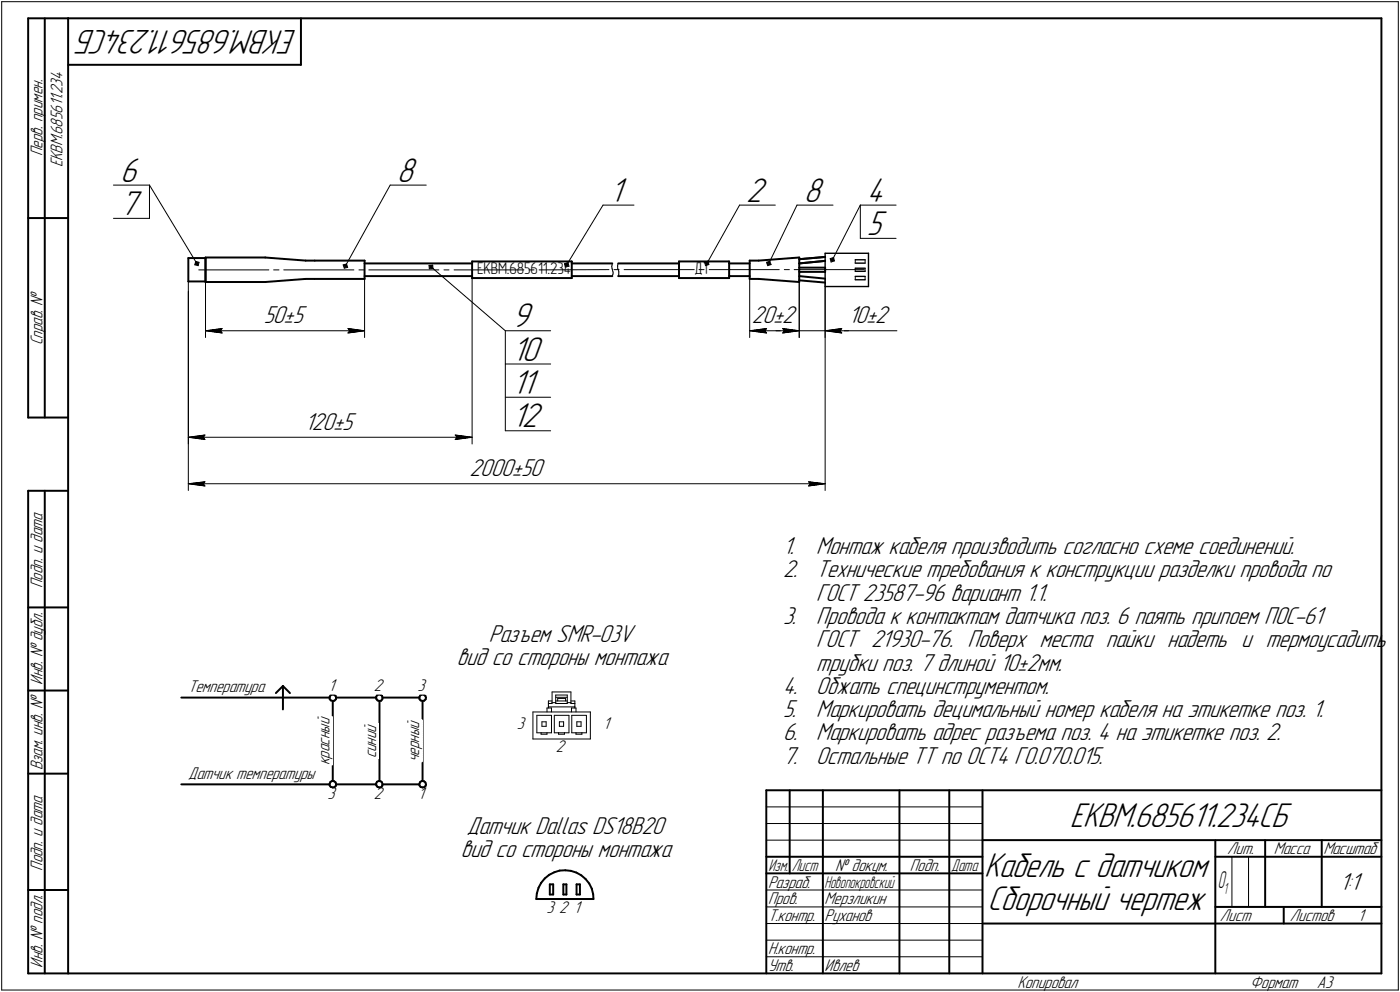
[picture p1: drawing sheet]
<svg xmlns="http://www.w3.org/2000/svg" width="421mm" height="298mm" viewBox="0 0 421 298" stroke-linecap="round" stroke-linejoin="round" font-family="sans-serif">
<defs><g id="words">
<g font-size="10.9">
<text x="89.3" y="9" transform="rotate(-180 89.3 9)">ЕКВМ.685611.234СБ</text>
<text x="36.2" y="54.6">6</text>
<text x="119.3" y="54.6">8</text>
<text x="36.2" y="64.6">7</text>
<text x="183.4" y="60.7">1</text>
<text x="224.4" y="60.7">2</text>
<text x="241.7" y="60.7">8</text>
<text x="260.7" y="60.7">4</text>
<text x="260.7" y="70.7">5</text>
<text x="154" y="98.4">9</text>
<text x="154" y="108.4">10</text>
<text x="154" y="118.4">11</text>
<text x="154" y="128.4">12</text>
<text x="321.7" y="248.5">ЕКВМ.685611.234СБ</text>
<text x="296" y="263.5">Кабель с датчиком</text>
<text x="297" y="273.5">Сборочный чертеж</text>
</g>
<g font-size="7.8">
<text x="79.3" y="97.1">50±5</text>
<text x="226.1" y="97.1">20±2</text>
<text x="255.2" y="97.1">10±2</text>
<text x="91.7" y="129.1">120±5</text>
<text x="141.2" y="143.1">2000±50</text>
<text x="235.5" y="166.5">1.</text>
<text x="245.5" y="166.5">Монтаж кабеля производить согласно схеме соединений.</text>
<text x="235.5" y="173.5">2.</text>
<text x="245.5" y="173.5">Технические требования к конструкции разделки провода по</text>
<text x="245.5" y="180.5">ГОСТ 23587-96 вариант 1.1.</text>
<text x="235.5" y="187.5">3.</text>
<text x="245.5" y="187.5">Провода к контактам датчика поз. 6 паять припоем ПОС-61</text>
<text x="147" y="192.8">Разъем SMR-03V</text>
<text x="245.5" y="194.5">ГОСТ 21930-76. Поверх места пайки надеть и термоусадить</text>
<text x="137.4" y="199.8">вид со стороны монтажа</text>
<text x="245.5" y="201.5">трубки поз. 7 длиной 10±2мм.</text>
<text x="235.5" y="208.5">4.</text>
<text x="245.5" y="208.5">Обжать специнструментом.</text>
<text x="235.5" y="215.5">5.</text>
<text x="245.5" y="215.5">Маркировать децимальный номер кабеля на этикетке поз. 1.</text>
<text x="235.5" y="222.5">6.</text>
<text x="245.5" y="222.5">Маркировать адрес разъема поз. 4 на этикетке поз. 2.</text>
<text x="235.5" y="229.5">7.</text>
<text x="245.5" y="229.5">Остальные ТТ по ОСТ4 Г0.070.015.</text>
<text x="140.4" y="250.6">Датчик Dallas DS18B20</text>
<text x="138.6" y="257.6">вид со стороны монтажа</text>
<text x="402.9" y="267.5">1:1</text>
</g>
<text font-size="7.5" x="366.2" y="267">О</text>
<g font-size="5.4">
<text x="12.8" y="46.9" transform="rotate(-90 12.8 46.9)">Перв. примен.</text>
<text x="18.8" y="50.3" transform="rotate(-90 18.8 50.3)">ЕКВМ.685611.234</text>
<text x="12.8" y="103.8" transform="rotate(-90 12.8 103.8)">Справ. №</text>
<text x="12.8" y="176.7" transform="rotate(-90 12.8 176.7)">Подп. и дата</text>
<text x="12.8" y="205.8" transform="rotate(-90 12.8 205.8)">Инв. № дубл.</text>
<text x="56.6" y="208">Температура</text>
<text x="98.8" y="207.7">1</text>
<text x="112.4" y="207.7">2</text>
<text x="125.5" y="207.7">3</text>
<text x="99.1" y="220.2" transform="rotate(-90 99.1 220.2)">ы</text>
<text x="99.1" y="218" transform="rotate(-90 99.1 218)">й</text>
<text x="113.1" y="220.2" transform="rotate(-90 113.1 220.2)">й</text>
<text x="126.1" y="221.2" transform="rotate(-90 126.1 221.2)">ы</text>
<text x="126.1" y="219" transform="rotate(-90 126.1 219)">й</text>
<text x="155.4" y="219.2">3</text>
<text x="181.4" y="219.2">1</text>
<text x="99.1" y="228" transform="rotate(-90 99.1 228)">р</text>
<text x="99.1" y="226" transform="rotate(-90 99.1 226)">а</text>
<text x="99.1" y="224.1" transform="rotate(-90 99.1 224.1)">с</text>
<text x="99.1" y="222.2" transform="rotate(-90 99.1 222.2)">н</text>
<text x="113.1" y="227.9" transform="rotate(-90 113.1 227.9)">с</text>
<text x="113.1" y="226" transform="rotate(-90 113.1 226)">и</text>
<text x="113.1" y="224.1" transform="rotate(-90 113.1 224.1)">н</text>
<text x="113.1" y="222.1" transform="rotate(-90 113.1 222.1)">и</text>
<text x="126.1" y="227.1" transform="rotate(-90 126.1 227.1)">е</text>
<text x="126.1" y="225.1" transform="rotate(-90 126.1 225.1)">р</text>
<text x="126.1" y="223.2" transform="rotate(-90 126.1 223.2)">н</text>
<text x="167.2" y="226.1">2</text>
<text x="12.8" y="231.5" transform="rotate(-90 12.8 231.5)">Взам. инв. №</text>
<text x="99.1" y="229.9" transform="rotate(-90 99.1 229.9)">к</text>
<text x="126.1" y="229" transform="rotate(-90 126.1 229)">ч</text>
<text x="56.6" y="234">Датчик температуры</text>
<text x="98.5" y="240.2">3</text>
<text x="112.4" y="240.2">2</text>
<text x="125.8" y="240.2">1</text>
<text x="369.1" y="256.8">Лит.</text>
<text x="383.1" y="256.8">Масса</text>
<text x="398" y="256.8">Масштаб</text>
<text x="12.8" y="261.7" transform="rotate(-90 12.8 261.7)">Подп. и дата</text>
<text x="251.2" y="261.8">№ докум.</text>
<text x="273.6" y="261.8">Подп.</text>
<text x="231" y="266.8">Разраб.</text>
<text x="164.3" y="274.3">3</text>
<text x="168.2" y="274.3">2</text>
<text x="172.6" y="274.3">1</text>
<text x="231" y="271.8">Пров.</text>
<text x="248" y="271.8">Мерзликин</text>
<text x="231" y="276.8">Т.контр.</text>
<text x="248" y="276.8">Руханов</text>
<text x="366.9" y="276.8">Лист</text>
<text x="388" y="276.8">Листов</text>
<text x="408.4" y="276.8">1</text>
<text x="231" y="286.8">Н.контр.</text>
<text x="12.8" y="290.8" transform="rotate(-90 12.8 290.8)">Инв. № подл.</text>
<text x="231" y="291.8">Утв.</text>
<text x="248" y="291.8">Ивлев</text>
<text x="306" y="296.8">Копировал</text>
<text x="376" y="296.8">Формат</text>
<text x="396" y="296.8">A3</text>
</g>
<g font-size="5.3">
<text x="231.1" y="261.8">Изм.</text>
<text x="238.1" y="261.8">Лист</text>
<text x="286.1" y="261.8">Дата</text>
<text x="248" y="266.8">Новопокровский</text>
</g>
<g font-size="5.1">
<text x="143.5" y="82.3">ЕКВМ.685611.234</text>
<text x="208.9" y="82.3">ДТ</text>
</g>
<text font-size="4.9" x="368.1" y="268.6">1</text>
</g></defs>
<g fill="none" stroke="#000" stroke-width=".59">
<path d="M8.5 5.5v120zM8.5 5.5h12zM13.5 5.5v120zM20.5 5.5v287zM20.5 5.5h395zM20.5 19.5h70zM90.5 5.5v14zM415.5 5.5v287zM8.5 65.5h12zM56.6 77.6v7zM56.6 77.6h5.2zM61.8 77.6v7z"/>
<path d="M61.8 77.4v7.4zM61.8 77.4h18zM79.8 77.4l12.1 .9zM91.9 78.3h2.8zM94.7 78.3h14.9zM109.6 79.2h32.4zM109.6 78.3v5.5zM142 78.6h30zM142 78.6v5zM172 78.6v5zM172 79.2h12.1zM185.9 79.2h18.3z"/>
<path d="M204.2 78.6h15.1zM204.2 78.6v5zM219.3 78.6v5zM219.3 79.2h6.2zM225.5 78.3h2.7zM225.5 78.3v5.5zM228.2 78.3l12.2-.9zM240.4 77.4v7.4zM240.4 77.9l7.8-.7zM240.4 79.2l7.8-.8zM56.6 84.6h5.2zM61.8 84.8h18z"/>
<path d="M79.8 84.8l12.1-1zM91.9 83.8h2.8zM94.7 83.8h14.9zM109.6 83h32.4zM142 83.6h30zM172 83h12.1zM185.9 83h18.3zM204.2 83.6h15.1zM219.3 83h6.2zM225.5 83.8h2.7zM228.2 83.8l12.2 1zM240.4 81.7h7.8z"/>
<path d="M240.4 80.4h7.8zM240.4 84.2l7.8 .7zM240.4 83l7.8 .7zM248.2 80.4v1.3zM8.5 125.5h12zM8.5 147.5v145zM8.5 147.5h12zM13.5 147.5v145zM8.5 182.5h12zM8.5 207.5h12zM54.5 209.6h44.6zM85.1 206.2v7z"/>
<path d="M85.1 206.2l2.1 2.1zM85.1 206.2l-2.1 2.1zM99.1 209.5v.6zM99.1 210.1l.4 .4zM99.4 209l.5-.3zM99.4 209l-.3 .5zM99.5 210.5l.6 .2zM99.9 208.7l.6 .1zM100.1 210.7l.5-.1zM100.1 210.7v24zM100.5 208.8l.4 .3zM100.6 210.6l.4-.5z"/>
<path d="M100.9 209.1l.2 .5zM101.1 209.6l-.1 .5zM101.1 209.6h12zM113.1 209.5l.1 .6zM113.2 210.1l.3 .4zM113.4 209l.5-.3zM113.4 209l-.3 .5zM113.5 210.5l.5 .2zM113.9 208.7l.6 .1zM114 210.7l.6-.1zM114.1 210.7v24zM114.5 208.8l.4 .3z"/>
<path d="M114.9 209.1l.2 .5zM115 210.1l-.4 .5zM115.1 209.6l-.1 .5zM115.1 209.6h11zM126.2 209.5v.6zM126.2 210.1l.3 .4zM126.4 209l.5-.3zM126.4 209l-.2 .5zM126.5 210.5l.6 .2zM126.9 208.7l.6 .1zM127.1 210.7l.5-.1zM127.1 210.7v24z"/>
<path d="M127.5 208.8l.4 .3zM127.9 209.1l.2 .5zM128 210.1l-.4 .5zM128.1 209.6l-.1 .5zM8.5 232.5h12zM54.5 235.7h44.6zM99.1 235.5v.6zM99.1 236.1l.4 .4zM99.4 234.9l.5-.2zM99.4 234.9l-.3 .6zM99.5 236.5l.6 .1zM99.9 234.7l.6 .1z"/>
<path d="M100.1 236.6h.5zM100.5 234.8l.4 .3zM100.6 236.6l.4-.5zM100.9 235.1l.2 .6zM101.1 235.7h12zM101.1 235.7l-.1 .4zM113.1 235.5l.1 .6zM113.2 236.1l.3 .4zM113.4 234.9l.5-.2zM113.4 234.9l-.3 .6zM113.5 236.5l.5 .1zM113.9 234.7l.6 .1z"/>
<path d="M114 236.6h.6zM114.5 234.8l.4 .3zM114.9 235.1l.2 .6zM115 236.1l-.4 .5zM115.1 235.7h11zM115.1 235.7l-.1 .4zM126.2 235.5v.6zM126.2 236.1l.3 .4zM126.4 234.9l.5-.2zM126.4 234.9l-.2 .6zM126.5 236.5l.6 .1zM126.9 234.7l.6 .1z"/>
<path d="M127.1 236.6h.5zM127.5 234.8l.4 .3zM127.9 235.1l.2 .6zM128 236.1l-.4 .5zM128.1 235.7l-.1 .4zM230.5 237.5h185zM230.5 237.5v55zM237.5 237.5v25zM247.5 237.5v55zM270.5 237.5v55zM285.5 237.5v55zM295.5 237.5v55z"/>
<path d="M230.5 257.5h65zM295.5 252.5h120zM365.5 252.5v40zM365.5 257.5h15zM380.5 252.5v20zM380.5 257.5h35zM397.5 252.5v20zM8.5 267.5h12zM161.3 270.2h17.2zM161.5 268.5l-.2 1.7zM162 266.8l-.5 1.7zM162.7 265.3l-.7 1.5z"/>
<path d="M163.8 264l-1.1 1.3zM163.8 264l1.4-1.1zM165.2 262.9l1.5-.8zM165.4 268.8h1zM165.4 265.8h1zM165.4 265.8v3zM166.4 265.8v3zM166.7 262.1l1.6-.5zM168.3 261.6l1.7-.1zM169.4 268.8h.9zM169.4 265.8h.9zM169.4 265.8v3z"/>
<path d="M170 261.5l1.7 .2zM170.3 265.8v3zM171.7 261.7l1.6 .5zM173.3 262.2l1.5 .9zM173.4 268.8h1zM173.4 265.8h1zM173.4 265.8v3zM174.4 265.8v3zM174.8 263.1l1.3 1.1zM176.1 264.2l1.1 1.3zM177.2 265.5l.8 1.5zM178 267l.4 1.7z"/>
<path d="M178.4 268.7l.1 1.5zM230.5 262.5h65zM295.5 277.5h70zM365.5 277.5h50zM365.5 272.5h50zM386.1 272.5v5zM8.5 292.5h12zM20.5 292.5h395z"/>
</g>
<g fill="none" stroke="#000" stroke-width=".3">
<path d="M.5 .5v297zM.5 .5h420zM420.5 .5v297zM34.1 55.6h10.9zM45 55.6l14.2 23.6zM45 55.6v10zM117.3 55.6l-13.4 24.3zM117.3 55.6h10.9zM34.1 65.6h10.9zM58.6 79.6l1 .2zM58.8 79.4l.6 .2zM58.8 78.6l.1 .1z"/>
<path d="M58.8 78.6l-.2 1zM58.8 78.6l1.1 .2zM58.9 78.7l.2 .3zM58.9 78.7l-.1 .7zM58.9 78.7l.7 .2zM59 79.3l.4 .1zM59.1 79l-.1 .3zM59.1 79l.3 .1zM59.4 79.1v.3zM59.6 78.9l-.2 .7zM59.9 78.8l-.3 1zM103.2 79.6l1-.3z"/>
<path d="M103.2 79.6l.3 1zM103.5 79.8l.6-.3zM103.5 79.8l.1 .6zM103.6 79.8h.4zM103.6 79.8l.2 .4zM104 79.8l.1 .3zM104.1 79.5l-.1 .3zM104.1 79.5l.2 .7zM104.2 79.3l-.1 .2zM104.2 79.3l.4 1zM129 79.8l1.1-.1zM129 79.8l.1 1z"/>
<path d="M129.2 79.8h.8zM129.2 79.8l.1 .8zM130 79.8v.7zM130.1 79.7l.1 1zM169.8 79.2l1.1-.2zM169.8 79.2l.2 1.1zM170 79.3l.7-.1zM170 79.3l.2 .7zM170.2 79.5l.4-.1zM170.2 79.5l.1 .3zM170.3 79.8h.4zM170.6 79.4l.1 .4z"/>
<path d="M170.7 79.2l-.1 .2zM170.7 79.2l.2 .6zM170.7 79.2l.2-.2zM170.9 79l.2 1zM181.4 61.6l-11 18zM181.4 61.6h9.3zM184.1 79.7l-.1 .4zM184.1 79.2v.5zM185.8 79.7v.4zM185.9 79.2l-.1 .5zM211.9 78.8l1-.3zM211.9 78.8l.3 1z"/>
<path d="M212.1 78.9l.7-.2zM212.1 78.9l.2 .7zM212.2 79.8l1-.3zM212.3 79.1l.4-.1zM212.3 79.1l.1 .3zM212.3 79.6l.7-.2zM212.4 79.4l.4-.1zM212.7 79l.1 .3zM212.8 78.7l-.1 .3zM212.8 78.7l.2 .7zM212.9 78.5l-.1 .2zM212.9 78.5l.3 1z"/>
<path d="M222.4 61.6l-9.8 17.6zM222.4 61.6h10.8zM230.5 78.8l1-.3zM230.5 78.8l.4 1zM230.7 79l.7-.3zM230.7 79l.3 .6zM230.9 79.8l1-.3zM231 79.1l.3-.2zM231 79.1l.1 .3zM231 79.6l.6-.2zM231.1 79.4l.3-.2zM231.3 78.9l.1 .3z"/>
<path d="M231.4 78.7l-.1 .2zM231.4 78.7l.2 .7zM231.5 78.5l-.1 .2zM231.5 78.5l.4 1zM239.7 61.6l-8.5 17.6zM239.7 61.6h10.8zM249.7 77.7l1-.3zM249.7 77.7l.2 1zM249.9 77.8l.6-.2zM249.9 77.8l.2 .7zM249.9 78.7l1.1-.3zM250.1 78l.3-.1z"/>
<path d="M250.1 78l.1 .3zM250.1 78.5l.7-.2zM250.2 78.3l.3-.1zM250.4 77.9l.1 .3zM250.5 77.6l-.1 .3zM250.5 77.6l.3 .7zM250.7 77.4l-.2 .2zM250.7 77.4l.3 1zM257.2 78.1v1zM258.7 61.6l-8.3 16.5zM258.7 61.6v10zM258.7 61.6h10.8z"/>
<path d="M258.7 71.6h10.8zM260.2 78.1v1zM56.6 87.5v45.9zM56.6 84.6v62.8zM59.8 81.1h21.1zM61.8 84.8v16.6zM61.8 99.4l5-.7zM61.8 99.4l5 .7zM61.8 99.4h47.8zM66.3 99.4l.5 .7zM66.8 98.7l-.5 .7zM82.3 81.1h1.6z"/>
<path d="M85.3 81.1h21.1zM103.5 80.6l1.1-.3zM103.6 80.4l.7-.2zM103.8 80.2l.3-.1zM104.6 98.7l.6 .7zM104.6 98.7l5 .7zM105.2 99.4l-.6 .7zM107.9 81.1h1.6zM109.6 83.8v17.6zM110.9 81.1h21.1zM129.1 80.8l1.1-.1zM129.3 80.6l.7-.1z"/>
<path d="M129.5 80h.3zM129.5 80v.4zM129.5 80.4l.3-.1zM129.6 80.2l22.4 19.2zM129.8 80v.3zM129.8 80.3l.2 .2zM130 80.5l.2 .2zM133.5 81.1h1.5zM136.6 81.1h21zM142 83.6v49.8zM152 99.4v30.1zM152 99.4h13.6z"/>
<path d="M159.1 81.1h1.5zM162.1 81.1l21-.1zM170 80.3l1.1-.3zM170.2 80l.7-.2zM184 80.1l.1 .5zM184.1 80.6v.4zM184.1 81l.2 .5zM184.3 81.5l.1 .5zM184.3 82.5l-.2 .5zM184.4 82l-.1 .5zM184.7 81h1.5zM185.8 80.1v.5z"/>
<path d="M185.8 80.6l.1 .4zM185.9 81l.2 .5zM186.1 81.5v.5zM186.1 82v.5zM186.1 82.5l-.2 .5zM187.7 81h21.1zM210.2 81h1.6zM213.3 81h21.1zM225.5 81v20.4zM225.5 99.4l5-.7zM225.5 99.4l5 .7zM225.5 99.4h14.9z"/>
<path d="M230 99.4l.5 .7zM230.5 98.7l-.5 .7zM233.3 99.4h7.1zM235.4 98.7l.5 .7zM235.4 98.7l5 .7zM235.9 81h1.5zM235.9 99.4l-.5 .7zM238.8 81h21.1zM240.4 81.1v20.3zM240.4 84.8v16.6zM240.4 99.4h7.8zM248.2 86.3v61.1z"/>
<path d="M248.2 83.7v17.7zM248.2 99.4h5zM248.2 99.4l5 .7zM248.2 99.4l5-.7zM248.2 99.4h7zM252.6 99.4l.6 .7zM253.2 99.4h16.5zM253.2 98.7l-.6 .7zM257.2 80.6v.9zM257.2 83.1v1zM260.2 80.6v.9zM260.2 83.1v1z"/>
<path d="M104.6 100.1l5-.7zM152 109.4h13.6zM152 119.4h13.6zM235.4 100.1l5-.7zM56.6 131.4l5-.7zM56.6 131.4l5 .7zM56.6 131.4h85.4zM61.1 131.4l.5 .7zM61.6 130.7l-.5 .7zM136.9 132.1l5.1-.7zM136.9 130.7l.5 .7zM136.9 130.7l5.1 .7z"/>
<path d="M137.4 131.4l-.5 .7zM152 129.5h13.6zM56.6 145.4l5-.6zM56.6 145.4l5 .6zM56.6 145.4h191.6zM61.1 145.4l.5 .6zM61.6 144.8l-.5 .6zM243.2 146l5-.6zM243.2 144.8l.5 .6zM243.2 144.8l5 .6zM243.7 145.4l-.5 .6zM160.3 214h17.2z"/>
<path d="M160.3 214v8.1zM161.5 215v5.2zM161.5 215h4.4zM163 216.9v1.4zM163 216.9h1.3zM163 218.3h1.3zM164.3 216.9v1.4zM164.5 212.8h1.4zM164.5 212.8v1.2zM164.9 210.7v.7zM164.9 210.7h1.1zM164.9 211.4v1z"/>
<path d="M164.9 212.4h8zM164.9 212.4v.4zM164.9 211.4h1.1zM165.9 212.8v1.2zM165.9 215v5.2zM166 207.9v3.3zM166 211.2h1.1zM166 207.9h5.7zM166 211.2v.2zM166.7 215v5.2zM166.7 215h4.4zM167.1 211.2v.2z"/>
<path d="M167.1 208.9h3.5zM167.1 208.9v2.3zM167.1 210.7h3.5zM167.1 211.4h3.5zM167.1 209.5h3.5zM167.7 209.9v.8zM167.7 209.9h2.4zM168.2 218.3h1.3zM168.2 216.9v1.4zM168.2 216.9h1.3zM169.5 216.9v1.4zM170.1 209.9v.8z"/>
<path d="M170.6 211.2h1.1zM170.6 211.2v.2zM170.6 208.9v2.3zM171.1 215v5.2zM171.7 211.2v.2zM171.7 210.7h1.2zM171.7 207.9v3.3zM171.7 211.4h1.2zM171.9 212.8h1.3zM171.9 212.8v1.2zM172 215v5.2zM172 215h4.4z"/>
<path d="M172.9 211.4v1zM172.9 212.4v.4zM172.9 210.7v.7zM173.2 212.8v1.2zM173.5 218.3h1.3zM173.5 216.9v1.4zM173.5 216.9h1.3zM174.8 216.9v1.4zM176.4 215v5.2zM177.5 214v8.1zM160.3 222.1h17.2zM161.5 220.2h1.2z"/>
<path d="M162.7 220.2v.4zM162.7 220.2h1.8zM162.7 220.6h1.8zM164.5 220.2h1.4zM164.5 220.2v.4zM166.7 220.2h1.3zM168 220.2h1.8zM168 220.2v.4zM168 220.6h1.8zM169.8 220.2h1.3zM169.8 220.2v.4zM172 220.2h1.2z"/>
<path d="M173.2 220.2h1.8zM173.2 220.2v.4zM173.2 220.6h1.8zM175 220.2h1.4zM175 220.2v.4zM230.5 247.5h65zM230.5 252.5h65zM230.5 242.5h65zM370.5 257.5v15zM375.5 257.5v15zM230.5 267.5h65zM230.5 272.5h65z"/>
<path d="M230.5 277.5h65zM.5 297.5h420zM230.5 282.5h65zM230.5 287.5h65z"/>
</g>
<path d="M248.2 76.1h13zM248.2 76.1v10zM257.2 79.1h3zM257.2 78.1h3zM261.2 76.1v10zM248.2 86.1h13zM257.2 80.6h3zM257.2 81.5h3zM257.2 83.1h3zM257.2 84.1h3z" fill="none" stroke="#000" stroke-width=".42"/>
<g fill="#fff" stroke="#fff" stroke-width=".3">
<path d="M226.1 92.4h13.6zM226.1 92.5h13.6zM226.1 92.5h13.6zM226.1 92.6h13.6zM226.1 92.7h13.6zM226.1 92.8h13.6zM226.1 92.9h13.6zM226.1 93h13.6zM226.1 93h13.6zM226.1 93.1h13.6zM226.1 93.2h13.6zM226.1 93.3h13.6zM226.1 93.4h13.6zM226.1 93.5h13.6zM226.1 93.6h13.6zM226.1 93.6h13.6zM226.1 93.7h13.6zM226.1 93.8h13.6zM226.1 93.9h13.6zM226.1 94h13.6zM226.1 94.1h13.6zM226.1 94.1h13.6zM226.1 94.2h13.6zM226.1 94.3h13.6zM226.1 94.4h13.6zM226.1 94.5h13.6zM226.1 94.6h13.6zM226.1 94.7h13.6zM226.1 94.7h13.6zM226.1 94.8h13.6zM226.1 94.9h13.6zM226.1 95h13.6zM226.1 95.1h13.6zM226.1 95.2h13.6zM226.1 95.2h13.6zM226.1 95.3h13.6zM226.1 95.4h13.6zM226.1 95.5h13.6zM226.1 95.6h13.6zM226.1 95.7h13.6zM226.1 95.8h13.6zM226.1 95.8h13.6zM226.1 95.9h13.6zM226.1 96h13.6zM226.1 96.1h13.6zM226.1 96.2h13.6zM226.1 96.3h13.6zM226.1 96.4h13.6zM226.1 96.4h13.6zM226.1 96.5h13.6zM226.1 96.6h13.6zM226.1 96.7h13.6zM226.1 96.8h13.6zM226.1 96.9h13.6zM226.1 96.9h13.6zM226.1 97h13.6zM226.1 97.1h13.6zM226.1 97.2h13.6zM226.1 97.3h13.6zM226.1 97.4h13.6zM226.1 97.5h13.6zM226.1 97.5h13.6zM226.1 97.6h13.6zM226.1 97.7h13.6zM226.1 97.8h13.6zM226.1 97.9h13.6zM226.1 98h13.6zM226.1 98h13.6zM226.1 98.1h13.6zM226.1 98.2h13.6zM226.1 98.3h13.6z"/>
<path d="M230.3 98.3h.7zM229.5 98.4h1.5zM228.9 98.5h2.1zM228.1 98.6h2.9zM227.3 98.6h3.7zM227.2 98.7h3.8zM227 98.8h4zM226.7 98.9h4.3zM226.6 99h4.4zM226.3 99.1h4.7zM226.1 99.1h4.9zM225.9 99.2h5.1zM225.7 99.3h5.3zM225.5 99.4h5.5zM225.7 99.5h5.3zM225.9 99.6h5.1zM226.1 99.7h4.9zM226.3 99.7h4.7zM226.6 99.8h4.4zM226.7 99.9h4.3zM227 100h4zM227.2 100.1h3.8zM227.3 100.2h3.7zM228 100.2h3zM228.6 100.3h2.4zM229.2 100.4h1.8zM229.8 100.5h1.2zM230.4 100.6h.6z"/>
<path d="M234.9 98.3h.7zM234.9 98.4h1.5zM234.9 98.5h2.3zM234.9 98.6h3zM234.9 98.6h3.7zM234.9 98.7h3.9zM234.9 98.8h4.1zM234.9 98.9h4.3zM234.9 99h4.5zM234.9 99.1h4.7zM234.9 99.1h4.9zM234.9 99.2h5.1zM234.9 99.3h5.3zM234.9 99.4h5.5zM234.9 99.5h5.3zM234.9 99.6h5.1zM234.9 99.7h4.9zM234.9 99.7h4.7zM234.9 99.8h4.5zM234.9 99.9h4.3zM234.9 100h4.1zM234.9 100.1h3.9zM234.9 100.2h3.7zM234.9 100.2h3.1zM234.9 100.3h2.5zM234.9 100.4h1.8zM234.9 100.5h1.2zM234.9 100.6h.6z"/>
<path d="M91.7 124.4h15.1zM91.7 124.5h15.1zM91.7 124.5h15.1zM91.7 124.6h15.1zM91.7 124.7h15.1zM91.7 124.8h15.1zM91.7 124.9h15.1zM91.7 125h15.1zM91.7 125.1h15.1zM91.7 125.1h15.1zM91.7 125.2h15.1zM91.7 125.3h15.1zM91.7 125.4h15.1zM91.7 125.5h15.1zM91.7 125.6h15.1zM91.7 125.6h15.1zM91.7 125.7h15.1zM91.7 125.8h15.1zM91.7 125.9h15.1zM91.7 126h15.1zM91.7 126.1h15.1zM91.7 126.2h15.1zM91.7 126.2h15.1zM91.7 126.3h15.1zM91.7 126.4h15.1zM91.7 126.5h15.1zM91.7 126.6h15.1zM91.7 126.7h15.1zM91.7 126.7h15.1zM91.7 126.8h15.1zM91.7 126.9h15.1zM91.7 127h15.1zM91.7 127.1h15.1zM91.7 127.2h15.1zM91.7 127.3h15.1zM91.7 127.3h15.1zM91.7 127.4h15.1zM91.7 127.5h15.1zM91.7 127.6h15.1zM91.7 127.7h15.1zM91.7 127.8h15.1zM91.7 127.8h15.1zM91.7 127.9h15.1zM91.7 128h15.1zM91.7 128.1h15.1zM91.7 128.2h15.1zM91.7 128.3h15.1zM91.7 128.4h15.1zM91.7 128.4h15.1zM91.7 128.5h15.1zM91.7 128.6h15.1zM91.7 128.7h15.1zM91.7 128.8h15.1zM91.7 128.9h15.1zM91.7 128.9h15.1zM91.7 129h15.1zM91.7 129.1h15.1zM91.7 129.2h15.1zM91.7 129.3h15.1zM91.7 129.4h15.1zM91.7 129.5h15.1zM91.7 129.5h15.1zM91.7 129.6h15.1zM91.7 129.7h15.1zM91.7 129.8h15.1zM91.7 129.9h15.1zM91.7 130h15.1zM91.7 130h15.1zM91.7 130.1h15.1zM91.7 130.2h15.1zM91.7 130.3h15.1z"/>
<path d="M61.5 130.3h.6zM60.7 130.4h1.4zM59.9 130.5h2.2zM59.2 130.6h2.9zM58.4 130.6h3.7zM58.3 130.7h3.8zM58.1 130.8h4zM57.8 130.9h4.3zM57.7 131h4.4zM57.5 131.1h4.6zM57.2 131.1h4.9zM57.1 131.2h5zM56.9 131.3h5.2zM56.6 131.4h5.5zM56.9 131.5h5.2zM57.1 131.6h5zM57.2 131.7h4.9zM57.5 131.7h4.6zM57.7 131.8h4.4zM57.8 131.9h4.3zM58.1 132h4zM58.3 132.1h3.8zM58.4 132.2h3.7zM59.1 132.2h3zM59.7 132.3h2.4zM60.3 132.4h1.8zM61 132.5h1.1zM61.6 132.6h.5z"/>
<path d="M136.5 130.3h.7zM136.5 130.4h1.5zM136.5 130.5h2.2zM136.5 130.6h2.9zM136.5 130.6h3.6zM136.5 130.7h3.9zM136.5 130.8h4zM136.5 130.9h4.3zM136.5 131h4.5zM136.5 131.1h4.7zM136.5 131.1h4.9zM136.5 131.2h5.1zM136.5 131.3h5.3zM136.5 131.4h5.5zM136.5 131.5h5.3zM136.5 131.6h5.1zM136.5 131.7h4.9zM136.5 131.7h4.7zM136.5 131.8h4.5zM136.5 131.9h4.3zM136.5 132h4zM136.5 132.1h3.9zM136.5 132.2h3.6zM136.5 132.2h3zM136.5 132.3h2.4zM136.5 132.4h1.8zM136.5 132.5h1.3zM136.5 132.6h.7z"/>
<path d="M141.2 138.3h22.4zM141.2 138.4h22.4zM141.2 138.5h22.4zM141.2 138.6h22.4zM141.2 138.7h22.4zM141.2 138.8h22.4zM141.2 138.9h22.4zM141.2 138.9h22.4zM141.2 139h22.4zM141.2 139.1h22.4zM141.2 139.2h22.4zM141.2 139.3h22.4zM141.2 139.4h22.4zM141.2 139.4h22.4zM141.2 139.5h22.4zM141.2 139.6h22.4zM141.2 139.7h22.4zM141.2 139.8h22.4zM141.2 139.9h22.4zM141.2 140h22.4zM141.2 140h22.4zM141.2 140.1h22.4zM141.2 140.2h22.4zM141.2 140.3h22.4zM141.2 140.4h22.4zM141.2 140.5h22.4zM141.2 140.5h22.4zM141.2 140.6h22.4zM141.2 140.7h22.4zM141.2 140.8h22.4zM141.2 140.9h22.4zM141.2 141h22.4zM141.2 141.1h22.4zM141.2 141.1h22.4zM141.2 141.2h22.4zM141.2 141.3h22.4zM141.2 141.4h22.4zM141.2 141.5h22.4zM141.2 141.6h22.4zM141.2 141.6h22.4zM141.2 141.7h22.4zM141.2 141.8h22.4zM141.2 141.9h22.4zM141.2 142h22.4zM141.2 142.1h22.4zM141.2 142.2h22.4zM141.2 142.2h22.4zM141.2 142.3h22.4zM141.2 142.4h22.4zM141.2 142.5h22.4zM141.2 142.6h22.4zM141.2 142.7h22.4zM141.2 142.7h22.4zM141.2 142.8h22.4zM141.2 142.9h22.4zM141.2 143h22.4zM141.2 143.1h22.4zM141.2 143.2h22.4zM141.2 143.3h22.4zM141.2 143.3h22.4zM141.2 143.4h22.4zM141.2 143.5h22.4zM141.2 143.6h22.4zM141.2 143.7h22.4zM141.2 143.8h22.4zM141.2 143.8h22.4zM141.2 143.9h22.4zM141.2 144h22.4zM141.2 144.1h22.4zM141.2 144.2h22.4zM141.2 144.3h22.4zM141.2 144.4h22.4z"/>
<path d="M242.7 144.3h.6zM242.7 144.4h1.2zM242.7 144.4h1.8zM242.7 144.5h2.5zM242.7 144.6h3.1zM242.7 144.7h3.7zM242.7 144.8h3.9zM242.7 144.9h4.2zM242.7 144.9h4.4zM242.7 145h4.6zM242.7 145.1h4.9zM242.7 145.2h5zM242.7 145.3h5.3zM242.7 145.4h5.5zM242.7 145.5h5.3zM242.7 145.5h5.1zM242.7 145.6h4.9zM242.7 145.7h4.7zM242.7 145.8h4.5zM242.7 145.9h4.3zM242.7 146h4.1zM242.7 146h3.9zM242.7 146.1h3.7zM242.7 146.2h3.1zM242.7 146.3h2.5zM242.7 146.4h1.8zM242.7 146.5h1.2zM242.7 146.6h.6z"/>
<path d="M61.6 144.3h.5zM61 144.4h1.1zM60.3 144.4h1.8zM59.7 144.5h2.4zM59.1 144.6h3zM58.4 144.7h3.7zM58.3 144.8h3.8zM58 144.9h4.1zM57.8 144.9h4.3zM57.6 145h4.5zM57.3 145.1h4.8zM57.1 145.2h5zM56.9 145.3h5.2zM56.6 145.4h5.5zM56.9 145.5h5.2zM57.1 145.5h5zM57.2 145.6h4.9zM57.5 145.7h4.6zM57.7 145.8h4.4zM57.8 145.9h4.3zM58.1 146h4zM58.3 146h3.8zM58.4 146.1h3.7zM59.1 146.2h3zM59.7 146.3h2.4zM60.3 146.4h1.8zM61 146.5h1.1zM61.6 146.6h.5z"/>
<path d="M255.2 92.4h12.5zM255.2 92.5h12.5zM255.2 92.5h12.5zM255.2 92.6h12.5zM255.2 92.7h12.5zM255.2 92.8h12.5zM255.2 92.9h12.5zM255.2 93h12.5zM255.2 93h12.5zM255.2 93.1h12.5zM255.2 93.2h12.5zM255.2 93.3h12.5zM255.2 93.4h12.5zM255.2 93.5h12.5zM255.2 93.6h12.5zM255.2 93.6h12.5zM255.2 93.7h12.5zM255.2 93.8h12.5zM255.2 93.9h12.5zM255.2 94h12.5zM255.2 94.1h12.5zM255.2 94.1h12.5zM255.2 94.2h12.5zM255.2 94.3h12.5zM255.2 94.4h12.5zM255.2 94.5h12.5zM255.2 94.6h12.5zM255.2 94.7h12.5zM255.2 94.7h12.5zM255.2 94.8h12.5zM255.2 94.9h12.5zM255.2 95h12.5zM255.2 95.1h12.5zM255.2 95.2h12.5zM255.2 95.2h12.5zM255.2 95.3h12.5zM255.2 95.4h12.5zM255.2 95.5h12.5zM255.2 95.6h12.5zM255.2 95.7h12.5zM255.2 95.8h12.5zM255.2 95.8h12.5zM255.2 95.9h12.5zM255.2 96h12.5zM255.2 96.1h12.5zM255.2 96.2h12.5zM255.2 96.3h12.5zM255.2 96.4h12.5zM255.2 96.4h12.5zM255.2 96.5h12.5zM255.2 96.6h12.5zM255.2 96.7h12.5zM255.2 96.8h12.5zM255.2 96.9h12.5zM255.2 96.9h12.5zM255.2 97h12.5zM255.2 97.1h12.5zM255.2 97.2h12.5zM255.2 97.3h12.5zM255.2 97.4h12.5zM255.2 97.5h12.5zM255.2 97.5h12.5zM255.2 97.6h12.5zM255.2 97.7h12.5zM255.2 97.8h12.5zM255.2 97.9h12.5zM255.2 98h12.5zM255.2 98h12.5zM255.2 98.1h12.5zM255.2 98.2h12.5zM255.2 98.3h12.5z"/>
<path d="M253 98.3h.7zM252.2 98.4h1.5zM251.5 98.5h2.2zM250.7 98.6h3zM249.9 98.6h3.8zM249.8 98.7h3.9zM249.6 98.8h4.1zM249.3 98.9h4.4zM249.2 99h4.5zM249 99.1h4.7zM248.8 99.1h4.9zM248.6 99.2h5.1zM248.4 99.3h5.3zM248.2 99.4h5.5zM248.4 99.5h5.3zM248.6 99.6h5.1zM248.8 99.7h4.9zM249 99.7h4.7zM249.2 99.8h4.5zM249.3 99.9h4.4zM249.6 100h4.1zM249.8 100.1h3.9zM249.9 100.2h3.8zM250.6 100.2h3.1zM251.2 100.3h2.5zM251.8 100.4h1.9zM252.5 100.5h1.2zM253.1 100.6h.6z"/>
<path d="M234.9 98.3h.7zM234.9 98.4h1.5zM234.9 98.5h2.3zM234.9 98.6h3zM234.9 98.6h3.7zM234.9 98.7h3.9zM234.9 98.8h4.1zM234.9 98.9h4.3zM234.9 99h4.5zM234.9 99.1h4.7zM234.9 99.1h4.9zM234.9 99.2h5.1zM234.9 99.3h5.3zM234.9 99.4h5.5zM234.9 99.5h5.3zM234.9 99.6h5.1zM234.9 99.7h4.9zM234.9 99.7h4.7zM234.9 99.8h4.5zM234.9 99.9h4.3zM234.9 100h4.1zM234.9 100.1h3.9zM234.9 100.2h3.7zM234.9 100.2h3.1zM234.9 100.3h2.5zM234.9 100.4h1.8zM234.9 100.5h1.2zM234.9 100.6h.6z"/>
<path d="M183.4 54h5.3zM183.4 54.1h5.3zM183.4 54.2h5.3zM183.4 54.3h5.3zM183.4 54.4h5.3zM183.4 54.4h5.3zM183.4 54.5h5.3zM183.4 54.6h5.3zM183.4 54.7h5.3zM183.4 54.8h5.3zM183.4 54.9h5.3zM183.4 54.9h5.3zM183.4 55h5.3zM183.4 55.1h5.3zM183.4 55.2h5.3zM183.4 55.3h5.3zM183.4 55.4h5.3zM183.4 55.5h5.3zM183.4 55.5h5.3zM183.4 55.6h5.3zM183.4 55.7h5.3zM183.4 55.8h5.3zM183.4 55.9h5.3zM183.4 56h5.3zM183.4 56h5.3zM183.4 56.1h5.3zM183.4 56.2h5.3zM183.4 56.3h5.3zM183.4 56.4h5.3zM183.4 56.5h5.3zM183.4 56.6h5.3zM183.4 56.6h5.3zM183.4 56.7h5.3zM183.4 56.8h5.3zM183.4 56.9h5.3zM183.4 57h5.3zM183.4 57.1h5.3zM183.4 57.1h5.3zM183.4 57.2h5.3zM183.4 57.3h5.3zM183.4 57.4h5.3zM183.4 57.5h5.3zM183.4 57.6h5.3zM183.4 57.7h5.3zM183.4 57.7h5.3zM183.4 57.8h5.3zM183.4 57.9h5.3zM183.4 58h5.3zM183.4 58.1h5.3zM183.4 58.2h5.3zM183.4 58.3h5.3zM183.4 58.3h5.3zM183.4 58.4h5.3zM183.4 58.5h5.3zM183.4 58.6h5.3zM183.4 58.7h5.3zM183.4 58.8h5.3zM183.4 58.8h5.3zM183.4 58.9h5.3zM183.4 59h5.3zM183.4 59.1h5.3zM183.4 59.2h5.3zM183.4 59.3h5.3zM183.4 59.4h5.3zM183.4 59.4h5.3zM183.4 59.5h5.3zM183.4 59.6h5.3zM183.4 59.7h5.3zM183.4 59.8h5.3zM183.4 59.9h5.3zM183.4 59.9h5.3zM183.4 60h5.3zM183.4 60.1h5.3zM183.4 60.2h5.3zM183.4 60.3h5.3zM183.4 60.4h5.3zM183.4 60.5h5.3zM183.4 60.5h5.3zM183.4 60.6h5.3zM183.4 60.7h5.3zM183.4 60.8h5.3zM183.4 60.9h5.3zM183.4 61h5.3zM183.4 61h5.3zM183.4 61.1h5.3zM183.4 61.2h5.3zM183.4 61.3h5.3zM183.4 61.4h5.3zM183.4 61.5h5.3zM183.4 61.6h5.3zM183.4 61.6h5.3zM183.4 61.7h5.3zM183.4 61.8h5.3zM183.4 61.9h5.3zM183.4 62h5.3zM183.4 62.1h5.3zM183.4 62.1h5.3zM183.4 62.2h5.3zM183.4 62.3h5.3zM183.4 62.4h5.3z"/>
<path d="M224.4 54h6.8zM224.4 54.1h6.8zM224.4 54.2h6.8zM224.4 54.3h6.8zM224.4 54.4h6.8zM224.4 54.4h6.8zM224.4 54.5h6.8zM224.4 54.6h6.8zM224.4 54.7h6.8zM224.4 54.8h6.8zM224.4 54.9h6.8zM224.4 54.9h6.8zM224.4 55h6.8zM224.4 55.1h6.8zM224.4 55.2h6.8zM224.4 55.3h6.8zM224.4 55.4h6.8zM224.4 55.5h6.8zM224.4 55.5h6.8zM224.4 55.6h6.8zM224.4 55.7h6.8zM224.4 55.8h6.8zM224.4 55.9h6.8zM224.4 56h6.8zM224.4 56h6.8zM224.4 56.1h6.8zM224.4 56.2h6.8zM224.4 56.3h6.8zM224.4 56.4h6.8zM224.4 56.5h6.8zM224.4 56.6h6.8zM224.4 56.6h6.8zM224.4 56.7h6.8zM224.4 56.8h6.8zM224.4 56.9h6.8zM224.4 57h6.8zM224.4 57.1h6.8zM224.4 57.1h6.8zM224.4 57.2h6.8zM224.4 57.3h6.8zM224.4 57.4h6.8zM224.4 57.5h6.8zM224.4 57.6h6.8zM224.4 57.7h6.8zM224.4 57.7h6.8zM224.4 57.8h6.8zM224.4 57.9h6.8zM224.4 58h6.8zM224.4 58.1h6.8zM224.4 58.2h6.8zM224.4 58.3h6.8zM224.4 58.3h6.8zM224.4 58.4h6.8zM224.4 58.5h6.8zM224.4 58.6h6.8zM224.4 58.7h6.8zM224.4 58.8h6.8zM224.4 58.8h6.8zM224.4 58.9h6.8zM224.4 59h6.8zM224.4 59.1h6.8zM224.4 59.2h6.8zM224.4 59.3h6.8zM224.4 59.4h6.8zM224.4 59.4h6.8zM224.4 59.5h6.8zM224.4 59.6h6.8zM224.4 59.7h6.8zM224.4 59.8h6.8zM224.4 59.9h6.8zM224.4 59.9h6.8zM224.4 60h6.8zM224.4 60.1h6.8zM224.4 60.2h6.8zM224.4 60.3h6.8zM224.4 60.4h6.8zM224.4 60.5h6.8zM224.4 60.5h6.8zM224.4 60.6h6.8zM224.4 60.7h6.8zM224.4 60.8h6.8zM224.4 60.9h6.8zM224.4 61h6.8zM224.4 61h6.8zM224.4 61.1h6.8zM224.4 61.2h6.8zM224.4 61.3h6.8zM224.4 61.4h6.8zM224.4 61.5h6.8zM224.4 61.6h6.8zM224.4 61.6h6.8zM224.4 61.7h6.8zM224.4 61.8h6.8zM224.4 61.9h6.8zM224.4 62h6.8zM224.4 62.1h6.8zM224.4 62.1h6.8zM224.4 62.2h6.8zM224.4 62.3h6.8zM224.4 62.4h6.8z"/>
<path d="M56.6 204.7h22.9zM56.6 204.8h22.9zM56.6 204.9h22.9zM56.6 205h22.9zM56.6 205.1h22.9zM56.6 205.1h22.9zM56.6 205.2h22.9zM56.6 205.3h22.9zM56.6 205.4h22.9zM56.6 205.5h22.9zM56.6 205.6h22.9zM56.6 205.7h22.9zM56.6 205.7h22.9zM56.6 205.8h22.9zM56.6 205.9h22.9zM56.6 206h22.9zM56.6 206.1h22.9zM56.6 206.2h22.9zM56.6 206.2h22.9zM56.6 206.3h22.9zM56.6 206.4h22.9zM56.6 206.5h22.9zM56.6 206.6h22.9zM56.6 206.7h22.9zM56.6 206.8h22.9zM56.6 206.8h22.9zM56.6 206.9h22.9zM56.6 207h22.9zM56.6 207.1h22.9zM56.6 207.2h22.9zM56.6 207.3h22.9zM56.6 207.3h22.9zM56.6 207.4h22.9zM56.6 207.5h22.9zM56.6 207.6h22.9zM56.6 207.7h22.9zM56.6 207.8h22.9zM56.6 207.9h22.9zM56.6 207.9h22.9zM56.6 208h22.9zM56.6 208.1h22.9zM56.6 208.2h22.9zM56.6 208.3h22.9zM56.6 208.4h22.9zM56.6 208.4h22.9zM56.6 208.5h22.9zM56.6 208.6h22.9zM56.6 208.7h22.9zM56.6 208.8h22.9zM56.6 208.9h22.9z"/>
<path d="M98.7 204.4h2.7zM98.7 204.5h2.7zM98.7 204.6h2.7zM98.7 204.6h2.7zM98.7 204.7h2.7zM98.7 204.8h2.7zM98.7 204.9h2.7zM98.7 205h2.7zM98.7 205.1h2.7zM98.7 205.1h2.7zM98.7 205.2h2.7zM98.7 205.3h2.7zM98.7 205.4h2.7zM98.7 205.5h2.7zM98.7 205.6h2.7zM98.7 205.7h2.7zM98.7 205.7h2.7zM98.7 205.8h2.7zM98.7 205.9h2.7zM98.7 206h2.7zM98.7 206.1h2.7zM98.7 206.2h2.7zM98.7 206.2h2.7zM98.7 206.3h2.7zM98.7 206.4h2.7zM98.7 206.5h2.7zM98.7 206.6h2.7zM98.7 206.7h2.7zM98.7 206.8h2.7zM98.7 206.8h2.7zM98.7 206.9h2.7zM98.7 207h2.7zM98.7 207.1h2.7zM98.7 207.2h2.7zM98.7 207.3h2.7zM98.7 207.3h2.7zM98.7 207.4h2.7zM98.7 207.5h2.7zM98.7 207.6h2.7zM98.7 207.7h2.7zM98.7 207.8h2.7zM98.7 207.9h2.7zM98.7 207.9h2.7zM98.7 208h2.7zM98.7 208.1h2.7zM98.7 208.2h2.7zM98.7 208.3h2.7zM98.7 208.4h2.7zM98.7 208.4h2.7zM98.7 208.5h2.7z"/>
<path d="M112.4 204.4h3.4zM112.4 204.5h3.4zM112.4 204.6h3.4zM112.4 204.6h3.4zM112.4 204.7h3.4zM112.4 204.8h3.4zM112.4 204.9h3.4zM112.4 205h3.4zM112.4 205.1h3.4zM112.4 205.1h3.4zM112.4 205.2h3.4zM112.4 205.3h3.4zM112.4 205.4h3.4zM112.4 205.5h3.4zM112.4 205.6h3.4zM112.4 205.7h3.4zM112.4 205.7h3.4zM112.4 205.8h3.4zM112.4 205.9h3.4zM112.4 206h3.4zM112.4 206.1h3.4zM112.4 206.2h3.4zM112.4 206.2h3.4zM112.4 206.3h3.4zM112.4 206.4h3.4zM112.4 206.5h3.4zM112.4 206.6h3.4zM112.4 206.7h3.4zM112.4 206.8h3.4zM112.4 206.8h3.4zM112.4 206.9h3.4zM112.4 207h3.4zM112.4 207.1h3.4zM112.4 207.2h3.4zM112.4 207.3h3.4zM112.4 207.3h3.4zM112.4 207.4h3.4zM112.4 207.5h3.4zM112.4 207.6h3.4zM112.4 207.7h3.4zM112.4 207.8h3.4zM112.4 207.9h3.4zM112.4 207.9h3.4zM112.4 208h3.4zM112.4 208.1h3.4zM112.4 208.2h3.4zM112.4 208.3h3.4zM112.4 208.4h3.4zM112.4 208.4h3.4zM112.4 208.5h3.4z"/>
<path d="M125.6 204.4h3.1zM125.6 204.5h3.1zM125.6 204.6h3.1zM125.6 204.6h3.1zM125.6 204.7h3.1zM125.6 204.8h3.1zM125.6 204.9h3.1zM125.6 205h3.1zM125.6 205.1h3.1zM125.6 205.1h3.1zM125.6 205.2h3.1zM125.6 205.3h3.1zM125.6 205.4h3.1zM125.6 205.5h3.1zM125.6 205.6h3.1zM125.6 205.7h3.1zM125.6 205.7h3.1zM125.6 205.8h3.1zM125.6 205.9h3.1zM125.6 206h3.1zM125.6 206.1h3.1zM125.6 206.2h3.1zM125.6 206.2h3.1zM125.6 206.3h3.1zM125.6 206.4h3.1zM125.6 206.5h3.1zM125.6 206.6h3.1zM125.6 206.7h3.1zM125.6 206.8h3.1zM125.6 206.8h3.1zM125.6 206.9h3.1zM125.6 207h3.1zM125.6 207.1h3.1zM125.6 207.2h3.1zM125.6 207.3h3.1zM125.6 207.3h3.1zM125.6 207.4h3.1zM125.6 207.5h3.1zM125.6 207.6h3.1zM125.6 207.7h3.1zM125.6 207.8h3.1zM125.6 207.9h3.1zM125.6 207.9h3.1zM125.6 208h3.1zM125.6 208.1h3.1zM125.6 208.2h3.1zM125.6 208.3h3.1zM125.6 208.4h3.1zM125.6 208.4h3.1zM125.6 208.5h3.1z"/>
<path d="M56.6 230.7h37.4zM56.6 230.8h37.4zM56.6 230.9h37.4zM56.6 231h37.4zM56.6 231.1h37.4zM56.6 231.1h37.4zM56.6 231.2h37.4zM56.6 231.3h37.4zM56.6 231.4h37.4zM56.6 231.5h37.4zM56.6 231.6h37.4zM56.6 231.6h37.4zM56.6 231.7h37.4zM56.6 231.8h37.4zM56.6 231.9h37.4zM56.6 232h37.4zM56.6 232.1h37.4zM56.6 232.2h37.4zM56.6 232.2h37.4zM56.6 232.3h37.4zM56.6 232.4h37.4zM56.6 232.5h37.4zM56.6 232.6h37.4zM56.6 232.7h37.4zM56.6 232.7h37.4zM56.6 232.8h37.4zM56.6 232.9h37.4zM56.6 233h37.4zM56.6 233.1h37.4zM56.6 233.2h37.4zM56.6 233.3h37.4zM56.6 233.3h37.4zM56.6 233.4h37.4zM56.6 233.5h37.4zM56.6 233.6h37.4zM56.6 233.7h37.4zM56.6 233.8h37.4zM56.6 233.8h37.4zM56.6 233.9h37.4zM56.6 234h37.4zM56.6 234.1h37.4zM56.6 234.2h37.4zM56.6 234.3h37.4zM56.6 234.4h37.4zM56.6 234.4h37.4zM56.6 234.5h37.4zM56.6 234.6h37.4zM56.6 234.7h37.4zM56.6 234.8h37.4zM56.6 234.9h37.4z"/>
<path d="M260.7 54h6.8zM260.7 54.1h6.8zM260.7 54.2h6.8zM260.7 54.3h6.8zM260.7 54.4h6.8zM260.7 54.4h6.8zM260.7 54.5h6.8zM260.7 54.6h6.8zM260.7 54.7h6.8zM260.7 54.8h6.8zM260.7 54.9h6.8zM260.7 54.9h6.8zM260.7 55h6.8zM260.7 55.1h6.8zM260.7 55.2h6.8zM260.7 55.3h6.8zM260.7 55.4h6.8zM260.7 55.5h6.8zM260.7 55.5h6.8zM260.7 55.6h6.8zM260.7 55.7h6.8zM260.7 55.8h6.8zM260.7 55.9h6.8zM260.7 56h6.8zM260.7 56h6.8zM260.7 56.1h6.8zM260.7 56.2h6.8zM260.7 56.3h6.8zM260.7 56.4h6.8zM260.7 56.5h6.8zM260.7 56.6h6.8zM260.7 56.6h6.8zM260.7 56.7h6.8zM260.7 56.8h6.8zM260.7 56.9h6.8zM260.7 57h6.8zM260.7 57.1h6.8zM260.7 57.1h6.8zM260.7 57.2h6.8zM260.7 57.3h6.8zM260.7 57.4h6.8zM260.7 57.5h6.8zM260.7 57.6h6.8zM260.7 57.7h6.8zM260.7 57.7h6.8zM260.7 57.8h6.8zM260.7 57.9h6.8zM260.7 58h6.8zM260.7 58.1h6.8zM260.7 58.2h6.8zM260.7 58.3h6.8zM260.7 58.3h6.8zM260.7 58.4h6.8zM260.7 58.5h6.8zM260.7 58.6h6.8zM260.7 58.7h6.8zM260.7 58.8h6.8zM260.7 58.8h6.8zM260.7 58.9h6.8zM260.7 59h6.8zM260.7 59.1h6.8zM260.7 59.2h6.8zM260.7 59.3h6.8zM260.7 59.4h6.8zM260.7 59.4h6.8zM260.7 59.5h6.8zM260.7 59.6h6.8zM260.7 59.7h6.8zM260.7 59.8h6.8zM260.7 59.9h6.8zM260.7 59.9h6.8zM260.7 60h6.8zM260.7 60.1h6.8zM260.7 60.2h6.8zM260.7 60.3h6.8zM260.7 60.4h6.8zM260.7 60.5h6.8zM260.7 60.5h6.8zM260.7 60.6h6.8zM260.7 60.7h6.8zM260.7 60.8h6.8zM260.7 60.9h6.8zM260.7 61h6.8zM260.7 61h6.8zM260.7 61.1h6.8zM260.7 61.2h6.8zM260.7 61.3h6.8zM260.7 61.4h6.8zM260.7 61.5h6.8zM260.7 61.6h6.8zM260.7 61.6h6.8zM260.7 61.7h6.8zM260.7 61.8h6.8zM260.7 61.9h6.8zM260.7 62h6.8zM260.7 62.1h6.8zM260.7 62.1h6.8zM260.7 62.2h6.8zM260.7 62.3h6.8zM260.7 62.4h6.8z"/>
<path d="M260.7 64h6.3zM260.7 64.1h6.3zM260.7 64.2h6.3zM260.7 64.3h6.3zM260.7 64.3h6.3zM260.7 64.4h6.3zM260.7 64.5h6.3zM260.7 64.6h6.3zM260.7 64.7h6.3zM260.7 64.8h6.3zM260.7 64.9h6.3zM260.7 64.9h6.3zM260.7 65h6.3zM260.7 65.1h6.3zM260.7 65.2h6.3zM260.7 65.3h6.3zM260.7 65.4h6.3zM260.7 65.4h6.3zM260.7 65.5h6.3zM260.7 65.6h6.3zM260.7 65.7h6.3zM260.7 65.8h6.3zM260.7 65.9h6.3zM260.7 66h6.3zM260.7 66h6.3zM260.7 66.1h6.3zM260.7 66.2h6.3zM260.7 66.3h6.3zM260.7 66.4h6.3zM260.7 66.5h6.3zM260.7 66.5h6.3zM260.7 66.6h6.3zM260.7 66.7h6.3zM260.7 66.8h6.3zM260.7 66.9h6.3zM260.7 67h6.3zM260.7 67.1h6.3zM260.7 67.1h6.3zM260.7 67.2h6.3zM260.7 67.3h6.3zM260.7 67.4h6.3zM260.7 67.5h6.3zM260.7 67.6h6.3zM260.7 67.6h6.3zM260.7 67.7h6.3zM260.7 67.8h6.3zM260.7 67.9h6.3zM260.7 68h6.3zM260.7 68.1h6.3zM260.7 68.2h6.3zM260.7 68.2h6.3zM260.7 68.3h6.3zM260.7 68.4h6.3zM260.7 68.5h6.3zM260.7 68.6h6.3zM260.7 68.7h6.3zM260.7 68.7h6.3zM260.7 68.8h6.3zM260.7 68.9h6.3zM260.7 69h6.3zM260.7 69.1h6.3zM260.7 69.2h6.3zM260.7 69.3h6.3zM260.7 69.3h6.3zM260.7 69.4h6.3zM260.7 69.5h6.3zM260.7 69.6h6.3zM260.7 69.7h6.3zM260.7 69.8h6.3zM260.7 69.8h6.3zM260.7 69.9h6.3zM260.7 70h6.3zM260.7 70.1h6.3zM260.7 70.2h6.3zM260.7 70.3h6.3zM260.7 70.4h6.3zM260.7 70.4h6.3zM260.7 70.5h6.3zM260.7 70.6h6.3zM260.7 70.7h6.3zM260.7 70.8h6.3zM260.7 70.9h6.3zM260.7 71h6.3zM260.7 71h6.3zM260.7 71.1h6.3zM260.7 71.2h6.3zM260.7 71.3h6.3zM260.7 71.4h6.3zM260.7 71.5h6.3zM260.7 71.5h6.3zM260.7 71.6h6.3zM260.7 71.7h6.3zM260.7 71.8h6.3zM260.7 71.9h6.3zM260.7 72h6.3zM260.7 72.1h6.3zM260.7 72.1h6.3zM260.7 72.2h6.3zM260.7 72.3h6.3zM260.7 72.4h6.3z"/>
<path d="M241.7 54h6.8zM241.7 54.1h6.8zM241.7 54.2h6.8zM241.7 54.3h6.8zM241.7 54.4h6.8zM241.7 54.4h6.8zM241.7 54.5h6.8zM241.7 54.6h6.8zM241.7 54.7h6.8zM241.7 54.8h6.8zM241.7 54.9h6.8zM241.7 54.9h6.8zM241.7 55h6.8zM241.7 55.1h6.8zM241.7 55.2h6.8zM241.7 55.3h6.8zM241.7 55.4h6.8zM241.7 55.5h6.8zM241.7 55.5h6.8zM241.7 55.6h6.8zM241.7 55.7h6.8zM241.7 55.8h6.8zM241.7 55.9h6.8zM241.7 56h6.8zM241.7 56h6.8zM241.7 56.1h6.8zM241.7 56.2h6.8zM241.7 56.3h6.8zM241.7 56.4h6.8zM241.7 56.5h6.8zM241.7 56.6h6.8zM241.7 56.6h6.8zM241.7 56.7h6.8zM241.7 56.8h6.8zM241.7 56.9h6.8zM241.7 57h6.8zM241.7 57.1h6.8zM241.7 57.1h6.8zM241.7 57.2h6.8zM241.7 57.3h6.8zM241.7 57.4h6.8zM241.7 57.5h6.8zM241.7 57.6h6.8zM241.7 57.7h6.8zM241.7 57.7h6.8zM241.7 57.8h6.8zM241.7 57.9h6.8zM241.7 58h6.8zM241.7 58.1h6.8zM241.7 58.2h6.8zM241.7 58.3h6.8zM241.7 58.3h6.8zM241.7 58.4h6.8zM241.7 58.5h6.8zM241.7 58.6h6.8zM241.7 58.7h6.8zM241.7 58.8h6.8zM241.7 58.8h6.8zM241.7 58.9h6.8zM241.7 59h6.8zM241.7 59.1h6.8zM241.7 59.2h6.8zM241.7 59.3h6.8zM241.7 59.4h6.8zM241.7 59.4h6.8zM241.7 59.5h6.8zM241.7 59.6h6.8zM241.7 59.7h6.8zM241.7 59.8h6.8zM241.7 59.9h6.8zM241.7 59.9h6.8zM241.7 60h6.8zM241.7 60.1h6.8zM241.7 60.2h6.8zM241.7 60.3h6.8zM241.7 60.4h6.8zM241.7 60.5h6.8zM241.7 60.5h6.8zM241.7 60.6h6.8zM241.7 60.7h6.8zM241.7 60.8h6.8zM241.7 60.9h6.8zM241.7 61h6.8zM241.7 61h6.8zM241.7 61.1h6.8zM241.7 61.2h6.8zM241.7 61.3h6.8zM241.7 61.4h6.8zM241.7 61.5h6.8zM241.7 61.6h6.8zM241.7 61.6h6.8zM241.7 61.7h6.8zM241.7 61.8h6.8zM241.7 61.9h6.8zM241.7 62h6.8zM241.7 62.1h6.8zM241.7 62.1h6.8zM241.7 62.2h6.8zM241.7 62.3h6.8zM241.7 62.4h6.8z"/>
<path d="M119.3 48h6.9zM119.3 48.1h6.9zM119.3 48.2h6.9zM119.3 48.3h6.9zM119.3 48.3h6.9zM119.3 48.4h6.9zM119.3 48.5h6.9zM119.3 48.6h6.9zM119.3 48.7h6.9zM119.3 48.8h6.9zM119.3 48.9h6.9zM119.3 48.9h6.9zM119.3 49h6.9zM119.3 49.1h6.9zM119.3 49.2h6.9zM119.3 49.3h6.9zM119.3 49.4h6.9zM119.3 49.4h6.9zM119.3 49.5h6.9zM119.3 49.6h6.9zM119.3 49.7h6.9zM119.3 49.8h6.9zM119.3 49.9h6.9zM119.3 50h6.9zM119.3 50h6.9zM119.3 50.1h6.9zM119.3 50.2h6.9zM119.3 50.3h6.9zM119.3 50.4h6.9zM119.3 50.5h6.9zM119.3 50.5h6.9zM119.3 50.6h6.9zM119.3 50.7h6.9zM119.3 50.8h6.9zM119.3 50.9h6.9zM119.3 51h6.9zM119.3 51.1h6.9zM119.3 51.1h6.9zM119.3 51.2h6.9zM119.3 51.3h6.9zM119.3 51.4h6.9zM119.3 51.5h6.9zM119.3 51.6h6.9zM119.3 51.6h6.9zM119.3 51.7h6.9zM119.3 51.8h6.9zM119.3 51.9h6.9zM119.3 52h6.9zM119.3 52.1h6.9zM119.3 52.2h6.9zM119.3 52.2h6.9zM119.3 52.3h6.9zM119.3 52.4h6.9zM119.3 52.5h6.9zM119.3 52.6h6.9zM119.3 52.7h6.9zM119.3 52.7h6.9zM119.3 52.8h6.9zM119.3 52.9h6.9zM119.3 53h6.9zM119.3 53.1h6.9zM119.3 53.2h6.9zM119.3 53.3h6.9zM119.3 53.3h6.9zM119.3 53.4h6.9zM119.3 53.5h6.9zM119.3 53.6h6.9zM119.3 53.7h6.9zM119.3 53.8h6.9zM119.3 53.8h6.9zM119.3 53.9h6.9zM119.3 54h6.9zM119.3 54.1h6.9zM119.3 54.2h6.9zM119.3 54.3h6.9zM119.3 54.4h6.9zM119.3 54.4h6.9zM119.3 54.5h6.9zM119.3 54.6h6.9zM119.3 54.7h6.9zM119.3 54.8h6.9zM119.3 54.9h6.9zM119.3 54.9h6.9zM119.3 55h6.9zM119.3 55.1h6.9zM119.3 55.2h6.9zM119.3 55.3h6.9zM119.3 55.4h6.9zM119.3 55.5h6.9zM119.3 55.5h6.9zM119.3 55.6h6.9zM119.3 55.7h6.9zM119.3 55.8h6.9zM119.3 55.9h6.9zM119.3 56h6.9zM119.3 56h6.9zM119.3 56.1h6.9zM119.3 56.2h6.9zM119.3 56.3h6.9zM119.3 56.4h6.9z"/>
<path d="M154 91.8h6.8zM154 91.9h6.8zM154 91.9h6.8zM154 92h6.8zM154 92.1h6.8zM154 92.2h6.8zM154 92.3h6.8zM154 92.4h6.8zM154 92.5h6.8zM154 92.5h6.8zM154 92.6h6.8zM154 92.7h6.8zM154 92.8h6.8zM154 92.9h6.8zM154 93h6.8zM154 93h6.8zM154 93.1h6.8zM154 93.2h6.8zM154 93.3h6.8zM154 93.4h6.8zM154 93.5h6.8zM154 93.6h6.8zM154 93.6h6.8zM154 93.7h6.8zM154 93.8h6.8zM154 93.9h6.8zM154 94h6.8zM154 94.1h6.8zM154 94.1h6.8zM154 94.2h6.8zM154 94.3h6.8zM154 94.4h6.8zM154 94.5h6.8zM154 94.6h6.8zM154 94.7h6.8zM154 94.7h6.8zM154 94.8h6.8zM154 94.9h6.8zM154 95h6.8zM154 95.1h6.8zM154 95.2h6.8zM154 95.2h6.8zM154 95.3h6.8zM154 95.4h6.8zM154 95.5h6.8zM154 95.6h6.8zM154 95.7h6.8zM154 95.8h6.8zM154 95.8h6.8zM154 95.9h6.8zM154 96h6.8zM154 96.1h6.8zM154 96.2h6.8zM154 96.3h6.8zM154 96.4h6.8zM154 96.4h6.8zM154 96.5h6.8zM154 96.6h6.8zM154 96.7h6.8zM154 96.8h6.8zM154 96.9h6.8zM154 96.9h6.8zM154 97h6.8zM154 97.1h6.8zM154 97.2h6.8zM154 97.3h6.8zM154 97.4h6.8zM154 97.5h6.8zM154 97.5h6.8zM154 97.6h6.8zM154 97.7h6.8zM154 97.8h6.8zM154 97.9h6.8zM154 98h6.8zM154 98h6.8zM154 98.1h6.8zM154 98.2h6.8zM154 98.3h6.8zM154 98.4h6.8zM154 98.5h6.8zM154 98.6h6.8zM154 98.6h6.8zM154 98.7h6.8zM154 98.8h6.8zM154 98.9h6.8zM154 99h6.8zM154 99.1h6.8zM154 99.1h6.8zM154 99.2h6.8zM154 99.3h6.8zM154 99.4h6.8zM154 99.5h6.8zM154 99.6h6.8zM154 99.7h6.8zM154 99.7h6.8zM154 99.8h6.8zM154 99.9h6.8zM154 100h6.8zM154 100.1h6.8zM154 100.2h6.8z"/>
<path d="M154 101.8h9.6zM154 101.9h9.6zM154 101.9h9.6zM154 102h9.6zM154 102.1h9.6zM154 102.2h9.6zM154 102.3h9.6zM154 102.4h9.6zM154 102.4h9.6zM154 102.5h9.6zM154 102.6h9.6zM154 102.7h9.6zM154 102.8h9.6zM154 102.9h9.6zM154 103h9.6zM154 103h9.6zM154 103.1h9.6zM154 103.2h9.6zM154 103.3h9.6zM154 103.4h9.6zM154 103.5h9.6zM154 103.5h9.6zM154 103.6h9.6zM154 103.7h9.6zM154 103.8h9.6zM154 103.9h9.6zM154 104h9.6zM154 104.1h9.6zM154 104.1h9.6zM154 104.2h9.6zM154 104.3h9.6zM154 104.4h9.6zM154 104.5h9.6zM154 104.6h9.6zM154 104.6h9.6zM154 104.7h9.6zM154 104.8h9.6zM154 104.9h9.6zM154 105h9.6zM154 105.1h9.6zM154 105.2h9.6zM154 105.2h9.6zM154 105.3h9.6zM154 105.4h9.6zM154 105.5h9.6zM154 105.6h9.6zM154 105.7h9.6zM154 105.7h9.6zM154 105.8h9.6zM154 105.9h9.6zM154 106h9.6zM154 106.1h9.6zM154 106.2h9.6zM154 106.3h9.6zM154 106.3h9.6zM154 106.4h9.6zM154 106.5h9.6zM154 106.6h9.6zM154 106.7h9.6zM154 106.8h9.6zM154 106.8h9.6zM154 106.9h9.6zM154 107h9.6zM154 107.1h9.6zM154 107.2h9.6zM154 107.3h9.6zM154 107.4h9.6zM154 107.4h9.6zM154 107.5h9.6zM154 107.6h9.6zM154 107.7h9.6zM154 107.8h9.6zM154 107.9h9.6zM154 107.9h9.6zM154 108h9.6zM154 108.1h9.6zM154 108.2h9.6zM154 108.3h9.6zM154 108.4h9.6zM154 108.5h9.6zM154 108.5h9.6zM154 108.6h9.6zM154 108.7h9.6zM154 108.8h9.6zM154 108.9h9.6zM154 109h9.6zM154 109.1h9.6zM154 109.1h9.6zM154 109.2h9.6zM154 109.3h9.6zM154 109.4h9.6zM154 109.5h9.6zM154 109.6h9.6zM154 109.6h9.6zM154 109.7h9.6zM154 109.8h9.6zM154 109.9h9.6zM154 110h9.6zM154 110.1h9.6zM154 110.2h9.6z"/>
<path d="M154 111.8h8.1zM154 111.8h8.1zM154 111.9h8.1zM154 112h8.1zM154 112.1h8.1zM154 112.2h8.1zM154 112.3h8.1zM154 112.4h8.1zM154 112.4h8.1zM154 112.5h8.1zM154 112.6h8.1zM154 112.7h8.1zM154 112.8h8.1zM154 112.9h8.1zM154 112.9h8.1zM154 113h8.1zM154 113.1h8.1zM154 113.2h8.1zM154 113.3h8.1zM154 113.4h8.1zM154 113.5h8.1zM154 113.5h8.1zM154 113.6h8.1zM154 113.7h8.1zM154 113.8h8.1zM154 113.9h8.1zM154 114h8.1zM154 114h8.1zM154 114.1h8.1zM154 114.2h8.1zM154 114.3h8.1zM154 114.4h8.1zM154 114.5h8.1zM154 114.6h8.1zM154 114.6h8.1zM154 114.7h8.1zM154 114.8h8.1zM154 114.9h8.1zM154 115h8.1zM154 115.1h8.1zM154 115.1h8.1zM154 115.2h8.1zM154 115.3h8.1zM154 115.4h8.1zM154 115.5h8.1zM154 115.6h8.1zM154 115.7h8.1zM154 115.7h8.1zM154 115.8h8.1zM154 115.9h8.1zM154 116h8.1zM154 116.1h8.1zM154 116.2h8.1zM154 116.2h8.1zM154 116.3h8.1zM154 116.4h8.1zM154 116.5h8.1zM154 116.6h8.1zM154 116.7h8.1zM154 116.8h8.1zM154 116.8h8.1zM154 116.9h8.1zM154 117h8.1zM154 117.1h8.1zM154 117.2h8.1zM154 117.3h8.1zM154 117.3h8.1zM154 117.4h8.1zM154 117.5h8.1zM154 117.6h8.1zM154 117.7h8.1zM154 117.8h8.1zM154 117.9h8.1zM154 117.9h8.1zM154 118h8.1zM154 118.1h8.1zM154 118.2h8.1zM154 118.3h8.1zM154 118.4h8.1zM154 118.4h8.1zM154 118.5h8.1zM154 118.6h8.1zM154 118.7h8.1zM154 118.8h8.1zM154 118.9h8.1zM154 119h8.1zM154 119h8.1zM154 119.1h8.1zM154 119.2h8.1zM154 119.3h8.1zM154 119.4h8.1zM154 119.5h8.1zM154 119.5h8.1zM154 119.6h8.1zM154 119.7h8.1zM154 119.8h8.1zM154 119.9h8.1zM154 120h8.1zM154 120.1h8.1zM154 120.1h8.1z"/>
<path d="M154 121.8h9.6zM154 121.8h9.6zM154 121.9h9.6zM154 122h9.6zM154 122.1h9.6zM154 122.2h9.6zM154 122.3h9.6zM154 122.3h9.6zM154 122.4h9.6zM154 122.5h9.6zM154 122.6h9.6zM154 122.7h9.6zM154 122.8h9.6zM154 122.9h9.6zM154 122.9h9.6zM154 123h9.6zM154 123.1h9.6zM154 123.2h9.6zM154 123.3h9.6zM154 123.4h9.6zM154 123.4h9.6zM154 123.5h9.6zM154 123.6h9.6zM154 123.7h9.6zM154 123.8h9.6zM154 123.9h9.6zM154 124h9.6zM154 124h9.6zM154 124.1h9.6zM154 124.2h9.6zM154 124.3h9.6zM154 124.4h9.6zM154 124.5h9.6zM154 124.5h9.6zM154 124.6h9.6zM154 124.7h9.6zM154 124.8h9.6zM154 124.9h9.6zM154 125h9.6zM154 125.1h9.6zM154 125.1h9.6zM154 125.2h9.6zM154 125.3h9.6zM154 125.4h9.6zM154 125.5h9.6zM154 125.6h9.6zM154 125.6h9.6zM154 125.7h9.6zM154 125.8h9.6zM154 125.9h9.6zM154 126h9.6zM154 126.1h9.6zM154 126.2h9.6zM154 126.2h9.6zM154 126.3h9.6zM154 126.4h9.6zM154 126.5h9.6zM154 126.6h9.6zM154 126.7h9.6zM154 126.7h9.6zM154 126.8h9.6zM154 126.9h9.6zM154 127h9.6zM154 127.1h9.6zM154 127.2h9.6zM154 127.3h9.6zM154 127.3h9.6zM154 127.4h9.6zM154 127.5h9.6zM154 127.6h9.6zM154 127.7h9.6zM154 127.8h9.6zM154 127.8h9.6zM154 127.9h9.6zM154 128h9.6zM154 128.1h9.6zM154 128.2h9.6zM154 128.3h9.6zM154 128.4h9.6zM154 128.4h9.6zM154 128.5h9.6zM154 128.6h9.6zM154 128.7h9.6zM154 128.8h9.6zM154 128.9h9.6zM154 128.9h9.6zM154 129h9.6zM154 129.1h9.6zM154 129.2h9.6zM154 129.3h9.6zM154 129.4h9.6zM154 129.5h9.6zM154 129.5h9.6zM154 129.6h9.6zM154 129.7h9.6zM154 129.8h9.6zM154 129.9h9.6zM154 130h9.6zM154 130h9.6zM154 130.1h9.6z"/>
<path d="M122.8 216.3h4.2zM122.8 216.4h4.2zM122.8 216.5h4.2zM122.8 216.6h4.2zM122.8 216.7h4.2zM122.8 216.7h4.2zM122.8 216.8h4.2zM122.8 216.9h4.2zM122.8 217h4.2zM122.8 217.1h4.2zM122.8 217.2h4.2zM122.8 217.3h4.2zM122.8 217.3h4.2zM122.8 217.4h4.2zM122.8 217.5h4.2zM122.8 217.6h4.2zM122.8 217.7h4.2zM122.8 217.8h4.2zM122.8 217.8h4.2zM122.8 217.9h4.2zM122.8 218h4.2zM122.8 218.1h4.2zM122.8 218.2h4.2zM122.8 218.3h4.2zM122.8 218.4h4.2zM122.8 218.4h4.2zM122.8 218.5h4.2zM122.8 218.6h4.2zM122.8 218.7h4.2zM122.8 218.8h4.2zM122.8 218.9h4.2zM122.8 218.9h4.2zM122.8 219h4.2zM122.8 219.1h4.2zM122.8 219.2h4.2zM122.8 219.3h4.2zM122.8 219.4h4.2zM122.8 219.5h4.2zM122.8 219.5h4.2zM122.8 219.6h4.2zM122.8 219.7h4.2zM122.8 219.8h4.2zM122.8 219.9h4.2zM122.8 220h4.2zM122.8 220h4.2zM122.8 220.1h4.2zM122.8 220.2h4.2zM122.8 220.3h4.2zM122.8 220.4h4.2zM122.8 220.5h4.2zM122.8 220.6h4.2zM122.8 220.6h4.2zM122.8 220.7h4.2zM122.8 220.8h4.2zM122.8 220.9h4.2zM122.8 221h4.2zM122.8 221.1h4.2zM122.8 221.1h4.2zM122.8 221.2h4.2zM122.8 221.3h4.2zM122.8 221.4h4.2zM122.8 221.5h4.2zM122.8 221.6h4.2zM122.8 221.7h4.2zM122.8 221.7h4.2zM122.8 221.8h4.2zM122.8 221.9h4.2zM122.8 222h4.2zM122.8 222.1h4.2zM122.8 222.2h4.2zM122.8 222.2h4.2zM122.8 222.3h4.2zM122.8 222.4h4.2zM122.8 222.5h4.2zM122.8 222.6h4.2zM122.8 222.7h4.2zM122.8 222.8h4.2zM122.8 222.8h4.2zM122.8 222.9h4.2zM122.8 223h4.2zM122.8 223.1h4.2zM122.8 223.2h4.2zM122.8 223.3h4.2zM122.8 223.4h4.2zM122.8 223.4h4.2zM122.8 223.5h4.2zM122.8 223.6h4.2zM122.8 223.7h4.2zM122.8 223.8h4.2zM122.8 223.9h4.2zM122.8 223.9h4.2zM122.8 224h4.2zM122.8 224.1h4.2zM122.8 224.2h4.2zM122.8 224.3h4.2zM122.8 224.4h4.2zM122.8 224.5h4.2zM122.8 224.5h4.2zM122.8 224.6h4.2zM122.8 224.7h4.2zM122.8 224.8h4.2zM122.8 224.9h4.2zM122.8 225h4.2zM122.8 225h4.2zM122.8 225.1h4.2zM122.8 225.2h4.2zM122.8 225.3h4.2zM122.8 225.4h4.2zM122.8 225.5h4.2zM122.8 225.6h4.2zM122.8 225.6h4.2zM122.8 225.7h4.2zM122.8 225.8h4.2zM122.8 225.9h4.2zM122.8 226h4.2zM122.8 226.1h4.2zM122.8 226.1h4.2zM122.8 226.2h4.2zM122.8 226.3h4.2zM122.8 226.4h4.2zM122.8 226.5h4.2zM122.8 226.6h4.2zM122.8 226.7h4.2zM122.8 226.7h4.2zM122.8 226.8h4.2zM122.8 226.9h4.2zM122.8 227h4.2zM122.8 227.1h4.2zM122.8 227.2h4.2zM122.8 227.2h4.2zM122.8 227.3h4.2zM122.8 227.4h4.2zM122.8 227.5h4.2zM122.8 227.6h4.2zM122.8 227.7h4.2zM122.8 227.8h4.2zM122.8 227.8h4.2zM122.8 227.9h4.2zM122.8 228h4.2zM122.8 228.1h4.2zM122.8 228.2h4.2zM122.8 228.3h4.2zM122.8 228.3h4.2zM122.8 228.4h4.2zM122.8 228.5h4.2zM122.8 228.6h4.2zM122.8 228.7h4.2zM122.8 228.8h4.2zM122.8 228.9h4.2zM122.8 228.9h4.2z"/>
<path d="M109.8 217.4h4.2zM109.8 217.5h4.2zM109.8 217.6h4.2zM109.8 217.7h4.2zM109.8 217.8h4.2zM109.8 217.8h4.2zM109.8 217.9h4.2zM109.8 218h4.2zM109.8 218.1h4.2zM109.8 218.2h4.2zM109.8 218.3h4.2zM109.8 218.4h4.2zM109.8 218.4h4.2zM109.8 218.5h4.2zM109.8 218.6h4.2zM109.8 218.7h4.2zM109.8 218.8h4.2zM109.8 218.9h4.2zM109.8 218.9h4.2zM109.8 219h4.2zM109.8 219.1h4.2zM109.8 219.2h4.2zM109.8 219.3h4.2zM109.8 219.4h4.2zM109.8 219.5h4.2zM109.8 219.5h4.2zM109.8 219.6h4.2zM109.8 219.7h4.2zM109.8 219.8h4.2zM109.8 219.9h4.2zM109.8 220h4.2zM109.8 220h4.2zM109.8 220.1h4.2zM109.8 220.2h4.2zM109.8 220.3h4.2zM109.8 220.4h4.2zM109.8 220.5h4.2zM109.8 220.6h4.2zM109.8 220.6h4.2zM109.8 220.7h4.2zM109.8 220.8h4.2zM109.8 220.9h4.2zM109.8 221h4.2zM109.8 221.1h4.2zM109.8 221.1h4.2zM109.8 221.2h4.2zM109.8 221.3h4.2zM109.8 221.4h4.2zM109.8 221.5h4.2zM109.8 221.6h4.2zM109.8 221.7h4.2zM109.8 221.7h4.2zM109.8 221.8h4.2zM109.8 221.9h4.2zM109.8 222h4.2zM109.8 222.1h4.2zM109.8 222.2h4.2zM109.8 222.2h4.2zM109.8 222.3h4.2zM109.8 222.4h4.2zM109.8 222.5h4.2zM109.8 222.6h4.2zM109.8 222.7h4.2zM109.8 222.8h4.2zM109.8 222.8h4.2zM109.8 222.9h4.2zM109.8 223h4.2zM109.8 223.1h4.2zM109.8 223.2h4.2zM109.8 223.3h4.2zM109.8 223.4h4.2zM109.8 223.4h4.2zM109.8 223.5h4.2zM109.8 223.6h4.2zM109.8 223.7h4.2zM109.8 223.8h4.2zM109.8 223.9h4.2zM109.8 223.9h4.2zM109.8 224h4.2zM109.8 224.1h4.2zM109.8 224.2h4.2zM109.8 224.3h4.2zM109.8 224.4h4.2zM109.8 224.5h4.2zM109.8 224.5h4.2zM109.8 224.6h4.2zM109.8 224.7h4.2zM109.8 224.8h4.2zM109.8 224.9h4.2zM109.8 225h4.2zM109.8 225h4.2zM109.8 225.1h4.2zM109.8 225.2h4.2zM109.8 225.3h4.2zM109.8 225.4h4.2zM109.8 225.5h4.2zM109.8 225.6h4.2zM109.8 225.6h4.2zM109.8 225.7h4.2zM109.8 225.8h4.2zM109.8 225.9h4.2zM109.8 226h4.2zM109.8 226.1h4.2zM109.8 226.1h4.2zM109.8 226.2h4.2zM109.8 226.3h4.2zM109.8 226.4h4.2zM109.8 226.5h4.2zM109.8 226.6h4.2zM109.8 226.7h4.2zM109.8 226.7h4.2zM109.8 226.8h4.2zM109.8 226.9h4.2zM109.8 227h4.2zM109.8 227.1h4.2zM109.8 227.2h4.2zM109.8 227.2h4.2zM109.8 227.3h4.2zM109.8 227.4h4.2zM109.8 227.5h4.2zM109.8 227.6h4.2zM109.8 227.7h4.2zM109.8 227.8h4.2zM109.8 227.8h4.2z"/>
<path d="M95.8 215.4h4.2zM95.8 215.5h4.2zM95.8 215.6h4.2zM95.8 215.6h4.2zM95.8 215.7h4.2zM95.8 215.8h4.2zM95.8 215.9h4.2zM95.8 216h4.2zM95.8 216.1h4.2zM95.8 216.2h4.2zM95.8 216.2h4.2zM95.8 216.3h4.2zM95.8 216.4h4.2zM95.8 216.5h4.2zM95.8 216.6h4.2zM95.8 216.7h4.2zM95.8 216.7h4.2zM95.8 216.8h4.2zM95.8 216.9h4.2zM95.8 217h4.2zM95.8 217.1h4.2zM95.8 217.2h4.2zM95.8 217.3h4.2zM95.8 217.3h4.2zM95.8 217.4h4.2zM95.8 217.5h4.2zM95.8 217.6h4.2zM95.8 217.7h4.2zM95.8 217.8h4.2zM95.8 217.8h4.2zM95.8 217.9h4.2zM95.8 218h4.2zM95.8 218.1h4.2zM95.8 218.2h4.2zM95.8 218.3h4.2zM95.8 218.4h4.2zM95.8 218.4h4.2zM95.8 218.5h4.2zM95.8 218.6h4.2zM95.8 218.7h4.2zM95.8 218.8h4.2zM95.8 218.9h4.2zM95.8 218.9h4.2zM95.8 219h4.2zM95.8 219.1h4.2zM95.8 219.2h4.2zM95.8 219.3h4.2zM95.8 219.4h4.2zM95.8 219.5h4.2zM95.8 219.5h4.2zM95.8 219.6h4.2zM95.8 219.7h4.2zM95.8 219.8h4.2zM95.8 219.9h4.2zM95.8 220h4.2zM95.8 220h4.2zM95.8 220.1h4.2zM95.8 220.2h4.2zM95.8 220.3h4.2zM95.8 220.4h4.2zM95.8 220.5h4.2zM95.8 220.6h4.2zM95.8 220.6h4.2zM95.8 220.7h4.2zM95.8 220.8h4.2zM95.8 220.9h4.2zM95.8 221h4.2zM95.8 221.1h4.2zM95.8 221.1h4.2zM95.8 221.2h4.2zM95.8 221.3h4.2zM95.8 221.4h4.2zM95.8 221.5h4.2zM95.8 221.6h4.2zM95.8 221.7h4.2zM95.8 221.7h4.2zM95.8 221.8h4.2zM95.8 221.9h4.2zM95.8 222h4.2zM95.8 222.1h4.2zM95.8 222.2h4.2zM95.8 222.2h4.2zM95.8 222.3h4.2zM95.8 222.4h4.2zM95.8 222.5h4.2zM95.8 222.6h4.2zM95.8 222.7h4.2zM95.8 222.8h4.2zM95.8 222.8h4.2zM95.8 222.9h4.2zM95.8 223h4.2zM95.8 223.1h4.2zM95.8 223.2h4.2zM95.8 223.3h4.2zM95.8 223.4h4.2zM95.8 223.4h4.2zM95.8 223.5h4.2zM95.8 223.6h4.2zM95.8 223.7h4.2zM95.8 223.8h4.2zM95.8 223.9h4.2zM95.8 223.9h4.2zM95.8 224h4.2zM95.8 224.1h4.2zM95.8 224.2h4.2zM95.8 224.3h4.2zM95.8 224.4h4.2zM95.8 224.5h4.2zM95.8 224.5h4.2zM95.8 224.6h4.2zM95.8 224.7h4.2zM95.8 224.8h4.2zM95.8 224.9h4.2zM95.8 225h4.2zM95.8 225h4.2zM95.8 225.1h4.2zM95.8 225.2h4.2zM95.8 225.3h4.2zM95.8 225.4h4.2zM95.8 225.5h4.2zM95.8 225.6h4.2zM95.8 225.6h4.2zM95.8 225.7h4.2zM95.8 225.8h4.2zM95.8 225.9h4.2zM95.8 226h4.2zM95.8 226.1h4.2zM95.8 226.1h4.2zM95.8 226.2h4.2zM95.8 226.3h4.2zM95.8 226.4h4.2zM95.8 226.5h4.2zM95.8 226.6h4.2zM95.8 226.7h4.2zM95.8 226.7h4.2zM95.8 226.8h4.2zM95.8 226.9h4.2zM95.8 227h4.2zM95.8 227.1h4.2zM95.8 227.2h4.2zM95.8 227.2h4.2zM95.8 227.3h4.2zM95.8 227.4h4.2zM95.8 227.5h4.2zM95.8 227.6h4.2zM95.8 227.7h4.2zM95.8 227.8h4.2zM95.8 227.8h4.2zM95.8 227.9h4.2zM95.8 228h4.2zM95.8 228.1h4.2zM95.8 228.2h4.2zM95.8 228.3h4.2zM95.8 228.3h4.2zM95.8 228.4h4.2zM95.8 228.5h4.2zM95.8 228.6h4.2zM95.8 228.7h4.2zM95.8 228.8h4.2zM95.8 228.9h4.2zM95.8 228.9h4.2zM95.8 229h4.2zM95.8 229.1h4.2zM95.8 229.2h4.2zM95.8 229.3h4.2zM95.8 229.4h4.2zM95.8 229.4h4.2zM95.8 229.5h4.2zM95.8 229.6h4.2zM95.8 229.7h4.2zM95.8 229.8h4.2zM95.8 229.9h4.2z"/>
<path d="M147.1 188h42.4zM147.1 188.1h42.4zM147.1 188.2h42.4zM147.1 188.3h42.4zM147.1 188.4h42.4zM147.1 188.5h42.4zM147.1 188.6h42.4zM147.1 188.6h42.4zM147.1 188.7h42.4zM147.1 188.8h42.4zM147.1 188.9h42.4zM147.1 189h42.4zM147.1 189.1h42.4zM147.1 189.1h42.4zM147.1 189.2h42.4zM147.1 189.3h42.4zM147.1 189.4h42.4zM147.1 189.5h42.4zM147.1 189.6h42.4zM147.1 189.7h42.4zM147.1 189.7h42.4zM147.1 189.8h42.4zM147.1 189.9h42.4zM147.1 190h42.4zM147.1 190.1h42.4zM147.1 190.2h42.4zM147.1 190.2h42.4zM147.1 190.3h42.4zM147.1 190.4h42.4zM147.1 190.5h42.4zM147.1 190.6h42.4zM147.1 190.7h42.4zM147.1 190.8h42.4zM147.1 190.8h42.4zM147.1 190.9h42.4zM147.1 191h42.4zM147.1 191.1h42.4zM147.1 191.2h42.4zM147.1 191.3h42.4zM147.1 191.3h42.4zM147.1 191.4h42.4zM147.1 191.5h42.4zM147.1 191.6h42.4zM147.1 191.7h42.4zM147.1 191.8h42.4zM147.1 191.9h42.4zM147.1 191.9h42.4zM147.1 192h42.4zM147.1 192.1h42.4zM147.1 192.2h42.4zM147.1 192.3h42.4zM147.1 192.4h42.4zM147.1 192.4h42.4zM147.1 192.5h42.4zM147.1 192.6h42.4zM147.1 192.7h42.4zM147.1 192.8h42.4zM147.1 192.9h42.4zM147.1 193h42.4zM147.1 193h42.4zM147.1 193.1h42.4zM147.1 193.2h42.4zM147.1 193.3h42.4zM147.1 193.4h42.4zM147.1 193.5h42.4zM147.1 193.5h42.4zM147.1 193.6h42.4zM147.1 193.7h42.4zM147.1 193.8h42.4zM147.1 193.9h42.4zM147.1 194h42.4z"/>
<path d="M137.4 195.1h61.7zM137.4 195.2h61.7zM137.4 195.2h61.7zM137.4 195.3h61.7zM137.4 195.4h61.7zM137.4 195.5h61.7zM137.4 195.6h61.7zM137.4 195.7h61.7zM137.4 195.7h61.7zM137.4 195.8h61.7zM137.4 195.9h61.7zM137.4 196h61.7zM137.4 196.1h61.7zM137.4 196.2h61.7zM137.4 196.3h61.7zM137.4 196.3h61.7zM137.4 196.4h61.7zM137.4 196.5h61.7zM137.4 196.6h61.7zM137.4 196.7h61.7zM137.4 196.8h61.7zM137.4 196.8h61.7zM137.4 196.9h61.7zM137.4 197h61.7zM137.4 197.1h61.7zM137.4 197.2h61.7zM137.4 197.3h61.7zM137.4 197.4h61.7zM137.4 197.4h61.7zM137.4 197.5h61.7zM137.4 197.6h61.7zM137.4 197.7h61.7zM137.4 197.8h61.7zM137.4 197.9h61.7zM137.4 198h61.7zM137.4 198h61.7zM137.4 198.1h61.7zM137.4 198.2h61.7zM137.4 198.3h61.7zM137.4 198.4h61.7zM137.4 198.5h61.7zM137.4 198.5h61.7zM137.4 198.6h61.7zM137.4 198.7h61.7zM137.4 198.8h61.7zM137.4 198.9h61.7zM137.4 199h61.7zM137.4 199.1h61.7zM137.4 199.1h61.7zM137.4 199.2h61.7zM137.4 199.3h61.7zM137.4 199.4h61.7zM137.4 199.5h61.7zM137.4 199.6h61.7zM137.4 199.6h61.7zM137.4 199.7h61.7zM137.4 199.8h61.7zM137.4 199.9h61.7zM137.4 200h61.7zM137.4 200.1h61.7zM137.4 200.2h61.7zM137.4 200.2h61.7zM137.4 200.3h61.7zM137.4 200.4h61.7zM137.4 200.5h61.7zM137.4 200.6h61.7zM137.4 200.7h61.7zM137.4 200.7h61.7zM137.4 200.8h61.7zM137.4 200.9h61.7zM137.4 201h61.7z"/>
<path d="M181.4 215.9h2.7zM181.4 216h2.7zM181.4 216.1h2.7zM181.4 216.2h2.7zM181.4 216.2h2.7zM181.4 216.3h2.7zM181.4 216.4h2.7zM181.4 216.5h2.7zM181.4 216.6h2.7zM181.4 216.7h2.7zM181.4 216.7h2.7zM181.4 216.8h2.7zM181.4 216.9h2.7zM181.4 217h2.7zM181.4 217.1h2.7zM181.4 217.2h2.7zM181.4 217.3h2.7zM181.4 217.3h2.7zM181.4 217.4h2.7zM181.4 217.5h2.7zM181.4 217.6h2.7zM181.4 217.7h2.7zM181.4 217.8h2.7zM181.4 217.8h2.7zM181.4 217.9h2.7zM181.4 218h2.7zM181.4 218.1h2.7zM181.4 218.2h2.7zM181.4 218.3h2.7zM181.4 218.4h2.7zM181.4 218.4h2.7zM181.4 218.5h2.7zM181.4 218.6h2.7zM181.4 218.7h2.7zM181.4 218.8h2.7zM181.4 218.9h2.7zM181.4 218.9h2.7zM181.4 219h2.7zM181.4 219.1h2.7zM181.4 219.2h2.7zM181.4 219.3h2.7zM181.4 219.4h2.7zM181.4 219.5h2.7zM181.4 219.5h2.7zM181.4 219.6h2.7zM181.4 219.7h2.7zM181.4 219.8h2.7zM181.4 219.9h2.7zM181.4 220h2.7zM181.4 220h2.7z"/>
<path d="M155.4 215.9h3.2zM155.4 216h3.2zM155.4 216.1h3.2zM155.4 216.2h3.2zM155.4 216.2h3.2zM155.4 216.3h3.2zM155.4 216.4h3.2zM155.4 216.5h3.2zM155.4 216.6h3.2zM155.4 216.7h3.2zM155.4 216.7h3.2zM155.4 216.8h3.2zM155.4 216.9h3.2zM155.4 217h3.2zM155.4 217.1h3.2zM155.4 217.2h3.2zM155.4 217.3h3.2zM155.4 217.3h3.2zM155.4 217.4h3.2zM155.4 217.5h3.2zM155.4 217.6h3.2zM155.4 217.7h3.2zM155.4 217.8h3.2zM155.4 217.8h3.2zM155.4 217.9h3.2zM155.4 218h3.2zM155.4 218.1h3.2zM155.4 218.2h3.2zM155.4 218.3h3.2zM155.4 218.4h3.2zM155.4 218.4h3.2zM155.4 218.5h3.2zM155.4 218.6h3.2zM155.4 218.7h3.2zM155.4 218.8h3.2zM155.4 218.9h3.2zM155.4 218.9h3.2zM155.4 219h3.2zM155.4 219.1h3.2zM155.4 219.2h3.2zM155.4 219.3h3.2zM155.4 219.4h3.2zM155.4 219.5h3.2zM155.4 219.5h3.2zM155.4 219.6h3.2zM155.4 219.7h3.2zM155.4 219.8h3.2zM155.4 219.9h3.2zM155.4 220h3.2zM155.4 220h3.2z"/>
<path d="M167.2 222.8h3.4zM167.2 222.8h3.4zM167.2 222.9h3.4zM167.2 223h3.4zM167.2 223.1h3.4zM167.2 223.2h3.4zM167.2 223.3h3.4zM167.2 223.4h3.4zM167.2 223.4h3.4zM167.2 223.5h3.4zM167.2 223.6h3.4zM167.2 223.7h3.4zM167.2 223.8h3.4zM167.2 223.9h3.4zM167.2 223.9h3.4zM167.2 224h3.4zM167.2 224.1h3.4zM167.2 224.2h3.4zM167.2 224.3h3.4zM167.2 224.4h3.4zM167.2 224.5h3.4zM167.2 224.5h3.4zM167.2 224.6h3.4zM167.2 224.7h3.4zM167.2 224.8h3.4zM167.2 224.9h3.4zM167.2 225h3.4zM167.2 225h3.4zM167.2 225.1h3.4zM167.2 225.2h3.4zM167.2 225.3h3.4zM167.2 225.4h3.4zM167.2 225.5h3.4zM167.2 225.6h3.4zM167.2 225.6h3.4zM167.2 225.7h3.4zM167.2 225.8h3.4zM167.2 225.9h3.4zM167.2 226h3.4zM167.2 226.1h3.4zM167.2 226.1h3.4zM167.2 226.2h3.4zM167.2 226.3h3.4zM167.2 226.4h3.4zM167.2 226.5h3.4zM167.2 226.6h3.4zM167.2 226.7h3.4zM167.2 226.7h3.4zM167.2 226.8h3.4zM167.2 226.9h3.4z"/>
<path d="M36.2 48h6.8zM36.2 48.1h6.8zM36.2 48.2h6.8zM36.2 48.3h6.8zM36.2 48.3h6.8zM36.2 48.4h6.8zM36.2 48.5h6.8zM36.2 48.6h6.8zM36.2 48.7h6.8zM36.2 48.8h6.8zM36.2 48.9h6.8zM36.2 48.9h6.8zM36.2 49h6.8zM36.2 49.1h6.8zM36.2 49.2h6.8zM36.2 49.3h6.8zM36.2 49.4h6.8zM36.2 49.4h6.8zM36.2 49.5h6.8zM36.2 49.6h6.8zM36.2 49.7h6.8zM36.2 49.8h6.8zM36.2 49.9h6.8zM36.2 50h6.8zM36.2 50h6.8zM36.2 50.1h6.8zM36.2 50.2h6.8zM36.2 50.3h6.8zM36.2 50.4h6.8zM36.2 50.5h6.8zM36.2 50.5h6.8zM36.2 50.6h6.8zM36.2 50.7h6.8zM36.2 50.8h6.8zM36.2 50.9h6.8zM36.2 51h6.8zM36.2 51.1h6.8zM36.2 51.1h6.8zM36.2 51.2h6.8zM36.2 51.3h6.8zM36.2 51.4h6.8zM36.2 51.5h6.8zM36.2 51.6h6.8zM36.2 51.6h6.8zM36.2 51.7h6.8zM36.2 51.8h6.8zM36.2 51.9h6.8zM36.2 52h6.8zM36.2 52.1h6.8zM36.2 52.2h6.8zM36.2 52.2h6.8zM36.2 52.3h6.8zM36.2 52.4h6.8zM36.2 52.5h6.8zM36.2 52.6h6.8zM36.2 52.7h6.8zM36.2 52.7h6.8zM36.2 52.8h6.8zM36.2 52.9h6.8zM36.2 53h6.8zM36.2 53.1h6.8zM36.2 53.2h6.8zM36.2 53.3h6.8zM36.2 53.3h6.8zM36.2 53.4h6.8zM36.2 53.5h6.8zM36.2 53.6h6.8zM36.2 53.7h6.8zM36.2 53.8h6.8zM36.2 53.8h6.8zM36.2 53.9h6.8zM36.2 54h6.8zM36.2 54.1h6.8zM36.2 54.2h6.8zM36.2 54.3h6.8zM36.2 54.4h6.8zM36.2 54.4h6.8zM36.2 54.5h6.8zM36.2 54.6h6.8zM36.2 54.7h6.8zM36.2 54.8h6.8zM36.2 54.9h6.8zM36.2 54.9h6.8zM36.2 55h6.8zM36.2 55.1h6.8zM36.2 55.2h6.8zM36.2 55.3h6.8zM36.2 55.4h6.8zM36.2 55.5h6.8zM36.2 55.5h6.8zM36.2 55.6h6.8zM36.2 55.7h6.8zM36.2 55.8h6.8zM36.2 55.9h6.8zM36.2 56h6.8zM36.2 56h6.8zM36.2 56.1h6.8zM36.2 56.2h6.8zM36.2 56.3h6.8zM36.2 56.4h6.8z"/>
<path d="M36.2 58h6.8zM36.2 58.1h6.8zM36.2 58.2h6.8zM36.2 58.3h6.8zM36.2 58.3h6.8zM36.2 58.4h6.8zM36.2 58.5h6.8zM36.2 58.6h6.8zM36.2 58.7h6.8zM36.2 58.8h6.8zM36.2 58.8h6.8zM36.2 58.9h6.8zM36.2 59h6.8zM36.2 59.1h6.8zM36.2 59.2h6.8zM36.2 59.3h6.8zM36.2 59.4h6.8zM36.2 59.4h6.8zM36.2 59.5h6.8zM36.2 59.6h6.8zM36.2 59.7h6.8zM36.2 59.8h6.8zM36.2 59.9h6.8zM36.2 59.9h6.8zM36.2 60h6.8zM36.2 60.1h6.8zM36.2 60.2h6.8zM36.2 60.3h6.8zM36.2 60.4h6.8zM36.2 60.5h6.8zM36.2 60.5h6.8zM36.2 60.6h6.8zM36.2 60.7h6.8zM36.2 60.8h6.8zM36.2 60.9h6.8zM36.2 61h6.8zM36.2 61h6.8zM36.2 61.1h6.8zM36.2 61.2h6.8zM36.2 61.3h6.8zM36.2 61.4h6.8zM36.2 61.5h6.8zM36.2 61.6h6.8zM36.2 61.6h6.8zM36.2 61.7h6.8zM36.2 61.8h6.8zM36.2 61.9h6.8zM36.2 62h6.8zM36.2 62.1h6.8zM36.2 62.1h6.8zM36.2 62.2h6.8zM36.2 62.3h6.8zM36.2 62.4h6.8zM36.2 62.5h6.8zM36.2 62.6h6.8zM36.2 62.7h6.8zM36.2 62.7h6.8zM36.2 62.8h6.8zM36.2 62.9h6.8zM36.2 63h6.8zM36.2 63.1h6.8zM36.2 63.2h6.8zM36.2 63.2h6.8zM36.2 63.3h6.8zM36.2 63.4h6.8zM36.2 63.5h6.8zM36.2 63.6h6.8zM36.2 63.7h6.8zM36.2 63.8h6.8zM36.2 63.8h6.8zM36.2 63.9h6.8zM36.2 64h6.8zM36.2 64.1h6.8zM36.2 64.2h6.8zM36.2 64.3h6.8zM36.2 64.3h6.8zM36.2 64.4h6.8zM36.2 64.5h6.8zM36.2 64.6h6.8zM36.2 64.7h6.8zM36.2 64.8h6.8zM36.2 64.9h6.8zM36.2 64.9h6.8zM36.2 65h6.8zM36.2 65.1h6.8zM36.2 65.2h6.8zM36.2 65.3h6.8zM36.2 65.4h6.8zM36.2 65.4h6.8zM36.2 65.5h6.8zM36.2 65.6h6.8zM36.2 65.7h6.8zM36.2 65.8h6.8zM36.2 65.9h6.8zM36.2 66h6.8zM36.2 66h6.8zM36.2 66.1h6.8zM36.2 66.2h6.8zM36.2 66.3h6.8zM36.2 66.4h6.8z"/>
<path d="M79.3 92.4h12.8zM79.3 92.5h12.8zM79.3 92.5h12.8zM79.3 92.6h12.8zM79.3 92.7h12.8zM79.3 92.8h12.8zM79.3 92.9h12.8zM79.3 93h12.8zM79.3 93h12.8zM79.3 93.1h12.8zM79.3 93.2h12.8zM79.3 93.3h12.8zM79.3 93.4h12.8zM79.3 93.5h12.8zM79.3 93.6h12.8zM79.3 93.6h12.8zM79.3 93.7h12.8zM79.3 93.8h12.8zM79.3 93.9h12.8zM79.3 94h12.8zM79.3 94.1h12.8zM79.3 94.1h12.8zM79.3 94.2h12.8zM79.3 94.3h12.8zM79.3 94.4h12.8zM79.3 94.5h12.8zM79.3 94.6h12.8zM79.3 94.7h12.8zM79.3 94.7h12.8zM79.3 94.8h12.8zM79.3 94.9h12.8zM79.3 95h12.8zM79.3 95.1h12.8zM79.3 95.2h12.8zM79.3 95.2h12.8zM79.3 95.3h12.8zM79.3 95.4h12.8zM79.3 95.5h12.8zM79.3 95.6h12.8zM79.3 95.7h12.8zM79.3 95.8h12.8zM79.3 95.8h12.8zM79.3 95.9h12.8zM79.3 96h12.8zM79.3 96.1h12.8zM79.3 96.2h12.8zM79.3 96.3h12.8zM79.3 96.4h12.8zM79.3 96.4h12.8zM79.3 96.5h12.8zM79.3 96.6h12.8zM79.3 96.7h12.8zM79.3 96.8h12.8zM79.3 96.9h12.8zM79.3 96.9h12.8zM79.3 97h12.8zM79.3 97.1h12.8zM79.3 97.2h12.8zM79.3 97.3h12.8zM79.3 97.4h12.8zM79.3 97.5h12.8zM79.3 97.5h12.8zM79.3 97.6h12.8zM79.3 97.7h12.8zM79.3 97.8h12.8zM79.3 97.9h12.8zM79.3 98h12.8zM79.3 98h12.8zM79.3 98.1h12.8zM79.3 98.2h12.8zM79.3 98.3h12.8z"/>
<path d="M104.1 98.3h.8zM104.1 98.4h1.6zM104.1 98.5h2.3zM104.1 98.6h3.1zM104.1 98.6h3.8zM104.1 98.7h4zM104.1 98.8h4.2zM104.1 98.9h4.4zM104.1 99h4.6zM104.1 99.1h4.8zM104.1 99.1h5zM104.1 99.2h5.2zM104.1 99.3h5.4zM104.1 99.4h5.5zM104.1 99.5h5.4zM104.1 99.6h5.2zM104.1 99.7h5zM104.1 99.7h4.8zM104.1 99.8h4.6zM104.1 99.9h4.4zM104.1 100h4.2zM104.1 100.1h4zM104.1 100.2h3.8zM104.1 100.2h3.2zM104.1 100.3h2.6zM104.1 100.4h1.9zM104.1 100.5h1.3zM104.1 100.6h.7z"/>
<path d="M66.6 98.3h.7zM65.9 98.4h1.4zM65.1 98.5h2.2zM64.3 98.6h3zM63.6 98.6h3.7zM63.4 98.7h3.9zM63.2 98.8h4.1zM63 98.9h4.3zM62.8 99h4.5zM62.7 99.1h4.6zM62.4 99.1h4.9zM62.2 99.2h5.1zM62.1 99.3h5.2zM61.8 99.4h5.5zM62.1 99.5h5.2zM62.2 99.6h5.1zM62.4 99.7h4.9zM62.7 99.7h4.6zM62.8 99.8h4.5zM63 99.9h4.3zM63.2 100h4.1zM63.4 100.1h3.9zM63.6 100.2h3.7zM64.3 100.2h3zM64.9 100.3h2.4zM65.4 100.4h1.9zM66.1 100.5h1.2zM66.7 100.6h.6z"/>
<path d="M140.4 245.9h58zM140.4 246h58zM140.4 246h58zM140.4 246.1h58zM140.4 246.2h58zM140.4 246.3h58zM140.4 246.4h58zM140.4 246.5h58zM140.4 246.5h58zM140.4 246.6h58zM140.4 246.7h58zM140.4 246.8h58zM140.4 246.9h58zM140.4 247h58zM140.4 247.1h58zM140.4 247.1h58zM140.4 247.2h58zM140.4 247.3h58zM140.4 247.4h58zM140.4 247.5h58zM140.4 247.6h58zM140.4 247.6h58zM140.4 247.7h58zM140.4 247.8h58zM140.4 247.9h58zM140.4 248h58zM140.4 248.1h58zM140.4 248.2h58zM140.4 248.2h58zM140.4 248.3h58zM140.4 248.4h58zM140.4 248.5h58zM140.4 248.6h58zM140.4 248.7h58zM140.4 248.8h58zM140.4 248.8h58zM140.4 248.9h58zM140.4 249h58zM140.4 249.1h58zM140.4 249.2h58zM140.4 249.3h58zM140.4 249.3h58zM140.4 249.4h58zM140.4 249.5h58zM140.4 249.6h58zM140.4 249.7h58zM140.4 249.8h58zM140.4 249.9h58zM140.4 249.9h58zM140.4 250h58zM140.4 250.1h58zM140.4 250.2h58zM140.4 250.3h58zM140.4 250.4h58zM140.4 250.4h58zM140.4 250.5h58zM140.4 250.6h58zM140.4 250.7h58zM140.4 250.8h58zM140.4 250.9h58zM140.4 251h58zM140.4 251h58zM140.4 251.1h58zM140.4 251.2h58zM140.4 251.3h58zM140.4 251.4h58zM140.4 251.5h58zM140.4 251.5h58zM140.4 251.6h58zM140.4 251.7h58zM140.4 251.8h58z"/>
<path d="M138.6 252.8h61.6zM138.6 252.9h61.6zM138.6 253h61.6zM138.6 253.1h61.6zM138.6 253.2h61.6zM138.6 253.2h61.6zM138.6 253.3h61.6zM138.6 253.4h61.6zM138.6 253.5h61.6zM138.6 253.6h61.6zM138.6 253.7h61.6zM138.6 253.7h61.6zM138.6 253.8h61.6zM138.6 253.9h61.6zM138.6 254h61.6zM138.6 254.1h61.6zM138.6 254.2h61.6zM138.6 254.3h61.6zM138.6 254.3h61.6zM138.6 254.4h61.6zM138.6 254.5h61.6zM138.6 254.6h61.6zM138.6 254.7h61.6zM138.6 254.8h61.6zM138.6 254.8h61.6zM138.6 254.9h61.6zM138.6 255h61.6zM138.6 255.1h61.6zM138.6 255.2h61.6zM138.6 255.3h61.6zM138.6 255.4h61.6zM138.6 255.4h61.6zM138.6 255.5h61.6zM138.6 255.6h61.6zM138.6 255.7h61.6zM138.6 255.8h61.6zM138.6 255.9h61.6zM138.6 255.9h61.6zM138.6 256h61.6zM138.6 256.1h61.6zM138.6 256.2h61.6zM138.6 256.3h61.6zM138.6 256.4h61.6zM138.6 256.5h61.6zM138.6 256.5h61.6zM138.6 256.6h61.6zM138.6 256.7h61.6zM138.6 256.8h61.6zM138.6 256.9h61.6zM138.6 257h61.6zM138.6 257h61.6zM138.6 257.1h61.6zM138.6 257.2h61.6zM138.6 257.3h61.6zM138.6 257.4h61.6zM138.6 257.5h61.6zM138.6 257.6h61.6zM138.6 257.6h61.6zM138.6 257.7h61.6zM138.6 257.8h61.6zM138.6 257.9h61.6zM138.6 258h61.6zM138.6 258.1h61.6zM138.6 258.1h61.6zM138.6 258.2h61.6zM138.6 258.3h61.6zM138.6 258.4h61.6zM138.6 258.5h61.6zM138.6 258.6h61.6zM138.6 258.7h61.6zM138.6 258.7h61.6z"/>
<path d="M172.6 270.9h2.6zM172.6 271h2.6zM172.6 271.1h2.6zM172.6 271.2h2.6zM172.6 271.3h2.6zM172.6 271.4h2.6zM172.6 271.4h2.6zM172.6 271.5h2.6zM172.6 271.6h2.6zM172.6 271.7h2.6zM172.6 271.8h2.6zM172.6 271.9h2.6zM172.6 271.9h2.6zM172.6 272h2.6zM172.6 272.1h2.6zM172.6 272.2h2.6zM172.6 272.3h2.6zM172.6 272.4h2.6zM172.6 272.5h2.6zM172.6 272.5h2.6zM172.6 272.6h2.6zM172.6 272.7h2.6zM172.6 272.8h2.6zM172.6 272.9h2.6zM172.6 273h2.6zM172.6 273h2.6zM172.6 273.1h2.6zM172.6 273.2h2.6zM172.6 273.3h2.6zM172.6 273.4h2.6zM172.6 273.5h2.6zM172.6 273.6h2.6zM172.6 273.6h2.6zM172.6 273.7h2.6zM172.6 273.8h2.6zM172.6 273.9h2.6zM172.6 274h2.6zM172.6 274.1h2.6zM172.6 274.2h2.6zM172.6 274.2h2.6zM172.6 274.3h2.6zM172.6 274.4h2.6zM172.6 274.5h2.6zM172.6 274.6h2.6zM172.6 274.7h2.6zM172.6 274.7h2.6zM172.6 274.8h2.6zM172.6 274.9h2.6zM172.6 275h2.6zM172.6 275.1h2.6z"/>
<path d="M168.1 270.9h3.5zM168.1 271h3.5zM168.1 271.1h3.5zM168.1 271.2h3.5zM168.1 271.3h3.5zM168.1 271.4h3.5zM168.1 271.4h3.5zM168.1 271.5h3.5zM168.1 271.6h3.5zM168.1 271.7h3.5zM168.1 271.8h3.5zM168.1 271.9h3.5zM168.1 271.9h3.5zM168.1 272h3.5zM168.1 272.1h3.5zM168.1 272.2h3.5zM168.1 272.3h3.5zM168.1 272.4h3.5zM168.1 272.5h3.5zM168.1 272.5h3.5zM168.1 272.6h3.5zM168.1 272.7h3.5zM168.1 272.8h3.5zM168.1 272.9h3.5zM168.1 273h3.5zM168.1 273h3.5zM168.1 273.1h3.5zM168.1 273.2h3.5zM168.1 273.3h3.5zM168.1 273.4h3.5zM168.1 273.5h3.5zM168.1 273.6h3.5zM168.1 273.6h3.5zM168.1 273.7h3.5zM168.1 273.8h3.5zM168.1 273.9h3.5zM168.1 274h3.5zM168.1 274.1h3.5zM168.1 274.2h3.5zM168.1 274.2h3.5zM168.1 274.3h3.5zM168.1 274.4h3.5zM168.1 274.5h3.5zM168.1 274.6h3.5zM168.1 274.7h3.5zM168.1 274.7h3.5zM168.1 274.8h3.5zM168.1 274.9h3.5zM168.1 275h3.5zM168.1 275.1h3.5z"/>
<path d="M164.3 270.9h3.2zM164.3 271h3.2zM164.3 271.1h3.2zM164.3 271.2h3.2zM164.3 271.3h3.2zM164.3 271.4h3.2zM164.3 271.4h3.2zM164.3 271.5h3.2zM164.3 271.6h3.2zM164.3 271.7h3.2zM164.3 271.8h3.2zM164.3 271.9h3.2zM164.3 271.9h3.2zM164.3 272h3.2zM164.3 272.1h3.2zM164.3 272.2h3.2zM164.3 272.3h3.2zM164.3 272.4h3.2zM164.3 272.5h3.2zM164.3 272.5h3.2zM164.3 272.6h3.2zM164.3 272.7h3.2zM164.3 272.8h3.2zM164.3 272.9h3.2zM164.3 273h3.2zM164.3 273h3.2zM164.3 273.1h3.2zM164.3 273.2h3.2zM164.3 273.3h3.2zM164.3 273.4h3.2zM164.3 273.5h3.2zM164.3 273.6h3.2zM164.3 273.6h3.2zM164.3 273.7h3.2zM164.3 273.8h3.2zM164.3 273.9h3.2zM164.3 274h3.2zM164.3 274.1h3.2zM164.3 274.2h3.2zM164.3 274.2h3.2zM164.3 274.3h3.2zM164.3 274.4h3.2zM164.3 274.5h3.2zM164.3 274.6h3.2zM164.3 274.7h3.2zM164.3 274.7h3.2zM164.3 274.8h3.2zM164.3 274.9h3.2zM164.3 275h3.2zM164.3 275.1h3.2z"/>
</g>
<g fill="#000" stroke="#000" stroke-width=".3">
<path d="M61.8 99.4h4.5zM62.5 99.5h3.9zM63.1 99.6h3.4zM63.8 99.7h2.7zM64.3 99.7h2.2zM64.9 99.8h1.7zM65.6 99.9h1.1zM66.2 100h.6z"/>
<path d="M66.2 98.8h.6zM65.6 98.9h1.1zM64.9 99h1.7zM64.3 99.1h2.2zM63.8 99.1h2.7zM63.1 99.2h3.4zM62.5 99.3h3.9z"/>
<path d="M104.7 98.8h.6zM104.8 98.9h1.1zM104.9 99h1.7zM104.9 99.1h2.3zM105 99.1h2.8zM105.1 99.2h3.4zM105.2 99.3h3.9z"/>
<path d="M105.2 99.4h4.4zM105.2 99.5h3.9zM105.1 99.6h3.4zM105 99.7h2.8zM104.9 99.7h2.3zM104.9 99.8h1.7zM104.8 99.9h1.1zM104.7 100h.6z"/>
<path d="M225.5 99.4h4.5zM226.1 99.5h4zM226.7 99.6h3.5zM227.4 99.7h2.9zM228 99.7h2.3zM228.7 99.8h1.7zM229.3 99.9h1.2zM230 100h.5z"/>
<path d="M230 98.8h.5zM229.3 98.9h1.2zM228.7 99h1.7zM228 99.1h2.3zM227.4 99.1h2.9zM226.7 99.2h3.5zM226.1 99.3h4z"/>
<path d="M235.5 98.8h.6zM235.5 98.9h1.1zM235.6 99h1.7zM235.6 99.1h2.3zM235.7 99.1h2.8zM235.8 99.2h3.4zM235.9 99.3h3.9z"/>
<path d="M235.5 98.8h.6zM235.5 98.9h1.1zM235.6 99h1.7zM235.6 99.1h2.3zM235.7 99.1h2.8zM235.8 99.2h3.4zM235.9 99.3h3.9z"/>
<path d="M235.9 99.4h4.5zM235.9 99.5h3.9zM235.8 99.6h3.4zM235.7 99.7h2.8zM235.6 99.7h2.3zM235.6 99.8h1.7zM235.5 99.9h1.1zM235.5 100h.6z"/>
<path d="M235.9 99.4h4.5zM235.9 99.5h3.9zM235.8 99.6h3.4zM235.7 99.7h2.8zM235.6 99.7h2.3zM235.6 99.8h1.7zM235.5 99.9h1.1zM235.5 100h.6z"/>
<path d="M248.2 99.4h4.4zM248.8 99.5h3.9zM249.4 99.6h3.4zM250.1 99.7h2.8zM250.7 99.7h2.2zM251.3 99.8h1.7zM252 99.9h1.1zM252.6 100h.6z"/>
<path d="M252.6 98.8h.6zM252 98.9h1.1zM251.3 99h1.7zM250.7 99.1h2.2zM250.1 99.1h2.8zM249.4 99.2h3.4zM248.8 99.3h3.9z"/>
<path d="M56.6 131.4h4.5zM57.3 131.5h3.9zM57.9 131.6h3.4zM58.6 131.7h2.8zM59.2 131.7h2.2zM59.8 131.8h1.7zM60.5 131.9h1.1zM61 132h.6z"/>
<path d="M61 130.8h.6zM60.5 130.9h1.1zM59.8 131h1.7zM59.2 131.1h2.2zM58.6 131.1h2.8zM57.9 131.2h3.4zM57.3 131.3h3.9z"/>
<path d="M137 130.8h.6zM137.1 130.9h1.1zM137.2 131h1.7zM137.2 131.1h2.2zM137.2 131.1h2.9zM137.3 131.2h3.4zM137.4 131.3h4z"/>
<path d="M137.4 131.4h4.6zM137.4 131.5h4zM137.3 131.6h3.4zM137.2 131.7h2.9zM137.2 131.7h2.2zM137.2 131.8h1.7zM137.1 131.9h1.1zM137 132h.6z"/>
<path d="M56.6 145.4h4.5zM57.3 145.5h3.9zM57.9 145.5h3.4zM58.6 145.6h2.8zM59.2 145.7h2.2zM59.8 145.8h1.7zM60.5 145.9h1.1zM61 146h.6z"/>
<path d="M61 144.9h.6zM60.3 144.9h1.3zM59.5 145h2zM58.8 145.1h2.6zM58.1 145.2h3.2zM57.4 145.3h3.8z"/>
<path d="M243.2 144.9h.7zM243.3 144.9h1.3zM243.4 145h2zM243.5 145.1h2.5zM243.6 145.2h3.2zM243.7 145.3h3.8z"/>
<path d="M243.7 145.4h4.5zM243.7 145.5h3.9zM243.6 145.5h3.4zM243.5 145.6h2.8zM243.4 145.7h2.3zM243.4 145.8h1.7zM243.3 145.9h1.1zM243.2 146h.6z"/>
</g>
<use href="#words"/>
</svg>
